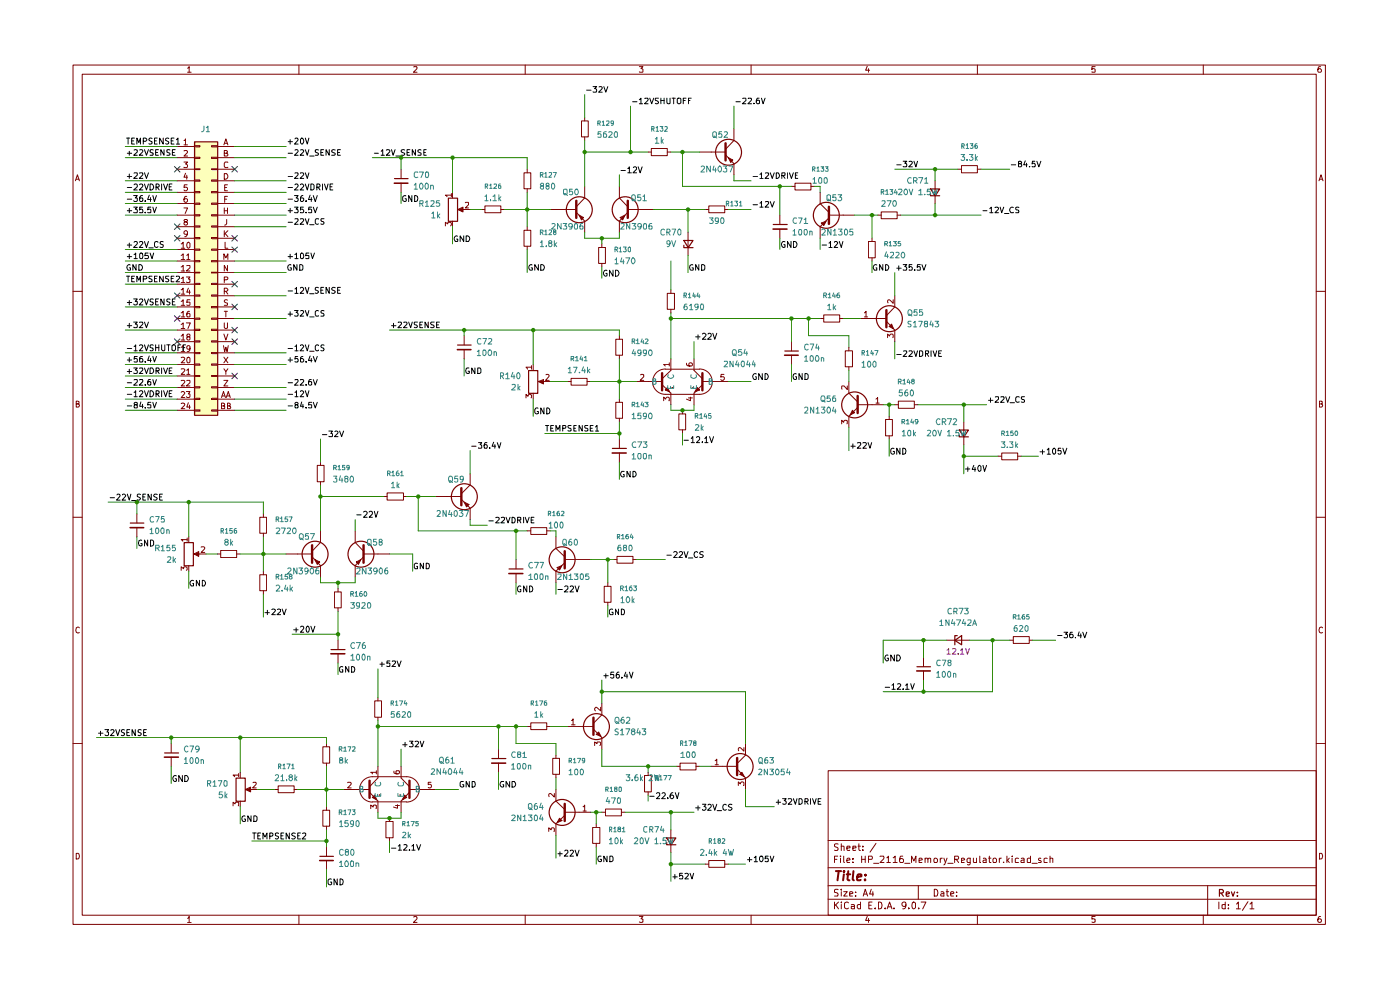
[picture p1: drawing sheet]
<svg xmlns="http://www.w3.org/2000/svg" width="297mm" height="210mm" viewBox="0 0 297 210" stroke-linecap="round" stroke-linejoin="round" font-family="sans-serif">
<g fill="none" stroke="#7b0100" stroke-width=".21">
<path d="M15.5 13.8h265.7v182.3h-265.7zM17.4 15.7h261.8v178.4h-261.8zM39.8 14.5l.3-.4v1.2M39.8 15.3h.8M63.4 13.8v1.9M87.8 14.2l.6-.1 .1 .4-.8 .8h.8M111.4 13.8v1.9M135.6 14.1h.8l-.4 .5 .4 .1v.5h-.8M159.3 13.8v1.9M184 14.1l-.4 .8h.9M184.2 14.6v.7M207.3 13.8v1.9"/>
<path d="M232.3 14.1h-.7v.6l.2-.1 .5 .1-.1 .6-.6-.1M255.3 13.8v1.9M280.2 14.1l-.5 .1a.94 .94 0 0 0 0 1.1h.5l.1-.1v-.4l-.2-.2h-.3l-.2 .2M16 38.4l.4-1.3 .4 1.3M16.2 38h.6M279.8 38.4l.4-1.3 .5 1.3M279.9 38h.6M15.5 61.8h1.9M279.2 61.8h2M16.2 85.7l.6-.1v-.4l-.6-.1v1.3h.4l.2-.5-.3-.2M279.9 85.7l.6-.1v-.4l-.6-.1v1.3l.6-.1 .1-.4-.3-.2M15.5 109.7h1.9"/>
<path d="M279.2 109.7h2M16.8 133.2l-.2-.2a.65 .65 0 0 0-.5 .6 .65 .65 0 0 0 .5 .7l.2-.1M280.6 133.2l-.3-.2a.65 .65 0 0 0-.5 .6 .65 .65 0 0 0 .5 .7l.3-.1M15.5 157.7h1.9M279.2 157.7h2M175.7 163.5h103.5v30.6h-103.5zM175.7 178.3h103.5M177.8 179.1l-.5-.1-.3 .2v.3l.8 .5-.3 .4-.5-.1M178.5 179.6l.5-.1 .1 .9M178.5 179v1.4M179.7 179.9l.6-.1v-.3h-.6v.2v.6h.6M180.9 179.9l.7-.1-.1-.3h-.6v.8h.6"/>
<path d="M182 179.5h.5M182.2 179v1.2l.3 .2M183 179.5v.2M185.8 178.9l-1.2 1.9M16.2 181a.66 .66 0 0 1 .6 .4 .66 .66 0 0 1-.2 .8h-.4zM39.8 194.8l.3-.4v1.3M39.8 195.7h.8M63.4 194.1v2M87.8 194.6l.4-.2 .3 .4-.8 .9h.8M111.4 194.1v2M135.6 194.4h.8l-.4 .5 .4 .1v.6h-.8M159.3 194.1v2"/>
<path d="M175.7 190.8h103.5M175.7 187.9h103.5M175.7 184.1h103.5M177 191.3v1.5M177 182.3h.5M177.3 191.9l.6 .9M177.7 181.6h-.7v1.4M177.8 188.7h-.7v.6a.53 .53 0 0 1 .6 .2 .53 .53 0 0 1 0 .6h-.7M177.9 191.3l-.9 .9M178.3 181.6v.1M178.3 182v1M178.5 191.3v.2"/>
<path d="M178.5 188.6v.2M178.5 189.1v1M178.5 191.9v.9M179 189.1h.7l-.7 1h.7M179 181.6v1.2l.2 .2M179.7 182.5l.6-.1-.1-.4-.5 .1v.7v.2h.6M180 191.5l-.4-.2-.4 .4v.9l.4 .2 .4-.2M180.3 189.7l.6-.2-.1-.3h-.5v.9h.5M180.6 191.9h.4l.3 .1v.8M180.9 182.9v.1M180.9 182.1v.2M181.3 192.2l-.7 .1v.4h.7"/>
<path d="M181.5 190v.1M181.5 189.2v.1M182.5 191.9h-.4l-.2 .2v.4l.2 .3 .4-.1M182.5 191.3v1.5M182.8 182.3h.8M182.8 181.6v1.4M183 180.3v.1M183.1 190.1l.5-1.5 .5 1.5M183.2 189.7h.7M183.6 181.6v1.4M184 194.4l-.4 .8h.9M184.2 182.3h.7l.2-.3-.1-.3-.8-.1v1.4"/>
<path d="M184.2 194.8v.9M184.3 192h.5M184.8 188.6l-.3 1.1h.8M185 191.3h-.7v1.5h.7M185.2 189.1v1M185.3 183.1h1.1M185.7 192.6v.2M186.3 191.3l.7 .2v1.1l-.3 .2h-.4zM186.7 181.7l.7-.1 .1 .3-.1 .3-.7 .8h.8M187.8 192.6v.2M188.1 181.9l.4-.3v1.4M188.1 183h.8"/>
<path d="M188.2 192.8l.5-1.5 .5 1.5M188.4 192.4h.7M189.5 181.9l.4-.3v1.4M189.5 183h.8M189.7 192.6v.2M191.5 181.6h-.4a1.16 1.16 0 0 0-.1 1.4h.5l.2-.6-.4-.3h-.2l-.3 .3M191.9 183.1h1.1M192.2 191.9l-.1 .3-.4 .1-.4-.4v-.3a.46 .46 0 0 1 .5-.3 .46 .46 0 0 1 .4 .3l-.2 1-.5 .2M192.8 192.6v.2M193.4 183v-1.4l.5 1 .4-1v1.4M193.5 191.5l.4-.2 .3 .3v.9l-.3 .3a.82 .82 0 0 1-.4-1.3zM194.8 187.9v2.9"/>
<path d="M194.9 192.6v.2M195 182.5l.7-.1-.1-.3h-.6v.9h.6M195.4 191.3h1l-.7 1.5M196.3 182.2l.1-.2 .4 .1v.9M196.3 182v1M196.8 182.3a.36 .36 0 0 1 .6-.2v.9M198.2 188.6a.8 .8 0 0 1 .8 .6 .8 .8 0 0 1-.3 .9h-.5zM198.2 182.1a.45 .45 0 0 1 .7 .2l-.2 .7h-.5zM199.5 182v1M199.6 189.2l.4-.1 .2 .2v.8h-.6v-.4l.6-.2M199.9 182l-.4 .3M200.2 182l.4 1"/>
<path d="M200.7 189.1h.5M200.9 188.6v1.3l.1 .2h.2M200.9 182l-.5 1.4-.2 .1M201.1 183.1h1.1M201.7 189.7l.7-.2-.2-.4h-.4l-.1 .2v.6l.1 .2h.5M202.5 182.3h.7l.2-.3-.1-.3-.8-.1v1.4M202.9 182.3l.5 .7M202.9 190v.1M202.9 189.2v.1M204 182.5l.6-.1v-.3h-.6v.9h.6M205.8 182v1.2a.36 .36 0 0 1-.6 .2M205.8 182.1l-.4-.1-.3 .3 .2 .7h.5"/>
<path d="M206.5 182l.1 1 .6-.1M207.2 182v1M207.3 194.1v2M207.9 181.6v1.4h.1M208.6 182.1l.4-.1 .2 .3v.7h-.6l-.1-.4 .7-.2M209.7 182h.5M209.9 181.6v1.2l.1 .2h.2M210.7 182.1l.5-.1 .2 .3-.2 .7h-.5zM212 182v1M212.4 182l-.4 .3M212.9 182.9v.1M213.6 181.6v1.4"/>
<path d="M213.7 182.5l.4 .5M214.1 182l-.5 .6M214.7 181.6v.1M214.7 182v1M216.1 182.1l-.5-.1-.2 .2v.7l.7 .1M216.7 182.1h.6v.9h-.6l-.1-.4 .7-.2M218.6 181.6v1.4h-.6l-.1-.8 .3-.2 .4 .1M218.9 183.1h1.1M220.8 182.1l-.3-.1-.2 .3 .2 .2 .4 .2-.1 .3h-.5M222.2 182.1l-.5-.1-.2 .2v.7l.7 .1M222.8 182.2l.1-.2 .4 .1v.9M222.8 181.6v1.4"/>
<path d="M232.3 194.4h-.7v.6h.7v.6h-.7M255.3 194.1v2M256.2 187.9v6.2M258.6 191.3v1.5M259.9 191.9h-.7v.7l.3 .2 .4-.1M259.9 191.3v1.5M260.6 192.6v.2M260.6 191.9v.1M262.3 191.8l.4-.5v1.5M262.3 192.8h.8M264.7 191.3l-1.1 1.8M265.2 191.8l.4-.5v1.5"/>
<path d="M265.2 192.8h.8M279.9 181a.66 .66 0 0 1 .7 .4 .66 .66 0 0 1-.3 .8h-.4zM280.2 194.4a.72 .72 0 0 0-.6 .5 .72 .72 0 0 0 .2 .8l.4-.1a.42 .42 0 0 0 0-.6 .42 .42 0 0 0-.5 0l-.1 .2"/>
</g>
<path d="M258.7 189.4h.8v-.5l-.2-.2h-.6v1.4M259 189.4l.5 .7M260.1 189.7l.7-.2-.1-.2h-.6v.7h.6M261.2 189.2l.4 .9 .3-.9M262.5 190v.1M262.5 189.3v.1" fill="none" stroke="#7b0100" stroke-width=".25"/>
<path d="M177.3 184.8h1.1M177.9 184.8l-.2 1.9M179 185.5l-.1 1.2M179.1 184.8l-.2 .1 .1 .1 .1-.2-.1 .2M179.6 185.5h.8M180 184.8l-.2 1.7 .4 .2M181.1 184.8l-.2 1.7 .2 .2M181.8 186.1l.9-.2v-.4h-.5l-.3 .2-.1 .9h.8M183.5 186.6v.1M183.6 185.5v.2" fill="none" stroke="#7b0100" stroke-width=".42"/>
<path d="M41.2 30.1h4.9v58h-4.9z" fill="#fdffbb"/>
<g fill="none" stroke="#000" stroke-width=".21">
<path d="M99.5 78.1h-.4a.61 .61 0 0 0-.3 .7 .61 .61 0 0 0 .8 .4v-.5h-.3M100.8 78.1v1.1l-.7-1.1v1.1M101.3 78.1h.6l.1 .2v.7l-.3 .2h-.4zM147.6 71.5h.9M148.1 71v1M149 70.9l.2-.2h.3l.3 .2-.1 .4-.7 .7h.8M150.2 70.9l.2-.2 .4 .1 .1 .5-.8 .7h.8M151.2 70.7l.4 1.3 .5-1.3M115.7 90.3h.7M116.1 90.3v1.1M116.8 90.8h.5M117.4 90.3h-.6v1.1h.6"/>
<path d="M117.9 91.4v-1.1l.5 .8 .4-.8v1.1M119.4 90.8h.5l.2-.4-.2-.1h-.5v1.1M121.2 90.3h-.6l-.1 .1 .2 .4 .5 .2v.4h-.7M121.7 90.8h.4M122.3 90.3h-.6v1.1h.6M123.5 90.3v1.1l-.7-1.1v1.1M124.7 90.3h-.6l-.1 .1 .1 .4 .6 .2v.4h-.7M125.2 90.8h.4M125.8 90.3h-.6v1.1h.6M126.3 90.6l.4-.3v1.1M126.3 91.4h.7M145.1 93.4h.9"/>
<path d="M146.6 93l.4-.4v1.3M146.6 93.9h.7M147.7 92.8l.2-.2h.3l.2 .2v.4l-.7 .7h.7M149 93.7v.2M149.5 93l.4-.4v1.3M149.5 93.9h.7M150.5 92.6l.5 1.3 .4-1.3"/>
</g>
<path d="M167.9 39.5h.8M168.7 38.9h3.3v1.4h-3.3zM172 39.5h.8M174 43.2l1.8 1.8M175.8 45.6h3.1M175.8 46.2l-1.8 1.9" fill="none" stroke="#7b0100" stroke-width=".21"/>
<path d="M175.8 43.9v3.6" fill="none" stroke="#7b0100" stroke-width=".51"/>
<circle cx="175.3" cy="45.7" r="2.75" fill="none" stroke="#7b0100" stroke-width=".25"/>
<path d="M174.3 47.4l1-.5-.5 1z" fill="#7b0100"/>
<path d="M174 40.8v2.4M174 48.1v2.4M174.2 47.3l1.1-.4-.6 .9zM178.9 45.6h2.4M180.1 83.4l1.8 1.9M181.9 85.8h3.1M181.9 86.4l-1.8 1.9" fill="none" stroke="#7b0100" stroke-width=".21"/>
<path d="M174.4 52h.9M175.8 51.6l.4-.4v1.3M175.8 52.5h.7M177 51.4l.5-.2 .2 .4-.7 .9h.7M178.1 51.2l.4 1.3 .3-1.3M186 56.2a.61 .61 0 0 0-.8 .3 .61 .61 0 0 0 .3 .8h.5v-.5h-.2M187.3 56.1v1.2l-.7-1.2v1.2M187.9 56.1a.66 .66 0 0 1 .6 .5 .66 .66 0 0 1-.2 .7h-.4z" fill="none" stroke="#000" stroke-width=".21"/>
<path d="M181.9 84v3.6" fill="none" stroke="#7b0100" stroke-width=".51"/>
<circle cx="181.3" cy="85.9" r="2.75" fill="none" stroke="#7b0100" stroke-width=".25"/>
<path d="M180.8 87l.5 .5-1 .6z" fill="#7b0100"/>
<g fill="none" stroke="#7b0100" stroke-width=".21">
<path d="M167.9 72.5v1.9M167.9 75.4v1.9M179.3 74.4h1.5v3.4h-1.5zM180.1 73.7v.7M180.1 77.8v.8M185 67.6h3M188 68.2l1.8 1.8M189.8 65.1l-1.8 1.9M178.6 89.9v-.7l.4 .4 .2-.4h.5v.7M179.7 81.9v.7l-.6-.7-.5 .1v.5M180.1 80.9v2.5M180.1 88.3v2.4"/>
<path d="M180.8 87l.5 .5-1 .6zM185 85.8h2.4M185.8 84.7l.4-.4v1.2M185.8 85.5h.7"/>
</g>
<g fill="none" stroke="#7b0100" stroke-width=".25">
<path d="M166.5 74.5h2.9"/>
<circle cx="188.7" cy="67.6" r="2.75"/>
</g>
<path d="M166.5 75.4h2.8" fill="none" stroke="#7b0100" stroke-width=".34"/>
<path d="M190.2 75.2h1M191.7 74.5l.6-.1 .1 .4-.8 .8h.8M192.9 74.5l.5-.1 .1 .4-.7 .8h.7M193.9 74.4l.4 1.2 .3-1.2M195.1 74.4h.5l.1 .3v.7l-.3 .2h-.3zM196.3 75l.6-.1v-.5h-.6v1.2M196.6 75l.4 .6M197.5 74.4v1.2M197.9 74.4l.5 1.2 .3-1.2M199.1 74.9h.5M199.7 74.4h-.6v1.2h.6" fill="none" stroke="#000" stroke-width=".21"/>
<path d="M188 65.8v3.6" fill="none" stroke="#7b0100" stroke-width=".51"/>
<path d="M188.6 69.3l.5-.6 .5 1.1z" fill="#7b0100"/>
<g fill="none" stroke="#7b0100" stroke-width=".21">
<path d="M123.4 25.7h1.4v3.3h-1.4zM124 25v.7M124 29v.8M137.5 32.3h.7M138.2 31.5h3.4v1.5h-3.4zM141.6 32.3h.7M150.9 32.3h3M153.9 32.8l1.8 1.9M155.7 29.8l-1.8 1.9M198.4 38.4v4.8M184.2 51.2h1.5v3.5h-1.5zM185 50.5v.7"/>
<path d="M185 54.7v.7M186.2 45.6h.7M186.9 45h3.4v1.4h-3.4zM190.3 45.6h.8M174 67.6h.7M174.7 66.8h3.4v1.5h-3.4zM178.1 67.6h.8M182.5 67.6h2.5M183.4 66.4l.3-.4v1.2M183.4 67.2h.7M188.3 71.6v-.7l.4 .4 .3-.4h.3l.2 .1-.1 .6M188.6 69.3l.5-.6 .5 1.1z"/>
<path d="M189.5 63.6v.7l-.9-.7-.3 .2 .1 .5M189.8 62.7v2.4M189.8 70v2.5M189.8 85.8h.8M190.6 85.1h3.4v1.5h-3.4zM194 85.8h.7"/>
</g>
<g fill="none" stroke="#000" stroke-width=".21">
<path d="M124.5 19.1h.9M125.8 18.4h.8l-.4 .4 .4 .2-.1 .6-.7-.1M127.1 18.5l.4-.1 .3 .3-.8 .9h.8M128.1 18.4l.4 1.2 .4-1.2M134.2 21.6h.9M135.6 21.2l.4-.4v1.2M135.6 22h.7M136.8 20.9l.6-.1 .1 .4-.8 .8h.8M137.8 20.8l.5 1.2 .4-1.2M139.7 20.8l-.7 .1v.3l.7 .5-.3 .3-.4-.1M140.2 20.8v1.2M140.2 21.3h.7"/>
<path d="M140.9 20.8v1.2M141.5 20.8v1l.2 .2 .5-.1v-1.1M142.6 20.8h.7M142.9 20.8v1.2M143.7 21l.1-.2h.5l.1 .2v.8l-.2 .2-.5-.2zM144.9 21.3h.5M145.5 20.8h-.6v1.2M146 21.3h.4M146.6 20.8h-.6v1.2M156.1 21.6h1M157.6 20.9l.6-.1v.5l-.7 .7h.7M158.7 20.9l.6-.1 .1 .4-.7 .8h.7"/>
<path d="M159.8 37.4h.9M159.9 21.9v.1M161 20.8l-.4 .1-.2 .9 .3 .2 .4-.1v-.6l-.4-.1-.3 .3M161.2 37l.3-.3v1.1M161.2 37.8h.7M161.5 20.8l.4 1.2 .4-1.2M162.4 36.7h.6l.1 .3-.8 .8h.8M163.4 36.7l.4 1.1 .5-1.1M164.7 36.7h.4a.66 .66 0 0 1 .2 .7 .66 .66 0 0 1-.6 .4zM165.9 37.3l.6-.1v-.5h-.6v1.1M166.1 37.3l.4 .5M167 36.7v1.1"/>
<path d="M167.5 36.7l.4 1.1 .4-1.1M168.7 37.2h.4M169.2 36.7h-.5v1.1h.5M97 50.1a.59 .59 0 0 0-.7 .4 .59 .59 0 0 0 .3 .7l.5-.1v-.4h-.2M98.4 50v1.2l-.8-1.2v1.2M98.9 50a.66 .66 0 0 1 .7 .4 .66 .66 0 0 1-.2 .8h-.5zM128.8 57.4l-.2-.1a.64 .64 0 0 0-.6 .6 .64 .64 0 0 0 .5 .7l.3-.1v-.5h-.3M130 57.3v1.3l-.7-1.3v1.3M130.6 57.3a.65 .65 0 0 1 .7 .7 .65 .65 0 0 1-.7 .6zM159.8 43.4h.9M161.2 43.1l.3-.3v1.1M161.2 43.9h.7"/>
<path d="M162.4 42.8h.6l.1 .3-.8 .8h.8M163.4 42.8l.4 1.1 .5-1.1M190.2 56.9h1M190.7 56.4v.9M191.6 56.1h.8l-.5 .5 .5 .2-.1 .5-.7-.1M193.5 56.1h-.6v.6l.4-.1 .2 .2-.1 .5-.5-.1M194.1 57.2v.1M195.2 56.1h-.6v.6l.1-.1h.4l.1 .1v.5h-.6M195.6 56.1l.4 1.2 .4-1.2"/>
</g>
<g fill="none" stroke="#7b0100" stroke-width=".25">
<path d="M197.4 41v.5h1.9M197.4 40.1h1.9l-.9 1.4z"/>
<circle cx="154.6" cy="32.3" r="2.75"/>
</g>
<path d="M153.9 30.4v3.6" fill="none" stroke="#7b0100" stroke-width=".51"/>
<path d="M154.6 33.5l.9 .5-.4 .5z" fill="#7b0100"/>
<g fill="none" stroke="#7b0100" stroke-width=".21">
<path d="M37.6 35.9h3.6M37.6 31.1h3.6M37.6 33.4h3.6M37.6 38.4h3.6M39 29.8h.2l.2-.3v1.2M39 32l.5-.1 .3 .3-.8 .9h.8M39 34.4h.8l-.4 .4 .4 .2-.1 .5h-.7M39 30.7h.8M39.4 36.7l-.4 .9h.8M39.6 37.2v.8M39.7 39.2h-.6l-.1 .6h.7l.1 .4-.3 .3h-.3l-.2-.2M41.2 30.9h1.2v.3h-1.2z"/>
<path d="M41.2 33.4h1.2v.2h-1.2zM41.2 35.8h1.2v.2h-1.2zM41.2 38.2h1.2v.2h-1.2zM44.9 30.9h1.2v.3h-1.2zM44.9 33.4h1.2v.2h-1.2zM44.9 35.8h1.2v.2h-1.2zM44.9 38.2h1.2v.2h-1.2zM46.1 35.9h3.7M46.1 31.1h3.7M46.1 33.4h3.7M46.1 38.4h3.7M47.5 30.7l.4-1.2 .4 1.2"/>
<path d="M47.6 32.5l.6-.1v-.4l-.6-.1v1.2h.6l.1-.3-.3-.3M47.6 36.8h.5a.66 .66 0 0 1 .2 .8 .66 .66 0 0 1-.7 .4zM47.7 30.4h.6M47.7 39.8h.4M48.3 39.2h-.6v1.3h.6M48.3 34.5l-.6-.1-.1 .2v.7l.1 .3 .6-.1M148.4 32.3h2.5M154.5 33.4l.9 .5-.4 .6zM155.7 27.3v2.5M155.7 34.7v2.4M203.2 35.9h.8M204 35.1h3.3v1.6h-3.3z"/>
<path d="M207.3 35.9h.8M37.6 40.8h3.6M37.6 43.2h3.6M37.6 45.6h3.6M37.6 48.1h3.6M37.6 50.5h3.6M37.6 52.9h3.6M37.6 55.4h3.6M37.6 57.8h3.6M38.4 51.7l.5-.3v1.3M38.4 54.2l.5-.4v1.2M38.4 56.6l.5-.3v1.2"/>
<path d="M38.4 59.1l.5-.3v1.1M38.4 52.7h.8M38.4 55h.8M38.4 57.5h.8M38.4 59.9h.8M39 44.1h.8l-.5 1.2M39.3 47.1l-.3-.4 .2-.1h.4l.2 .2-.8 .5 .3 .4h.4l.1-.2-.3-.4M39.5 58.8h.8l-.3 .4 .3 .1v.6h-.8M39.6 41.7h-.4a.92 .92 0 0 0 .1 1.2h.2l.3-.2v-.4l-.2-.1h-.4l-.2 .1M39.6 54.2l.4-.4v1.2M39.6 56.4l.6-.1 .1 .5-.8 .7h.8M39.6 55h.7"/>
<path d="M39.7 51.6l.3-.2 .3 .2v.8l-.3 .3a.72 .72 0 0 1-.3-1.1zM39.8 49.5l-.2 .2h-.4l-.2-.2v-.3l.3-.3h.2l.3 .3-.1 .7-.2 .2-.3 .1M41.2 40.6h1.2v.3h-1.2zM41.2 43.1h1.2v.2h-1.2zM41.2 45.5h1.2v.3h-1.2zM41.2 47.9h1.2v.3h-1.2zM41.2 50.4h1.2v.2h-1.2zM41.2 52.8h1.2v.3h-1.2zM41.2 55.3h1.2v.2h-1.2zM41.2 57.7h1.2v.2h-1.2zM44.9 40.6h1.2v.3h-1.2zM44.9 43.1h1.2v.2h-1.2z"/>
<path d="M44.9 45.5h1.2v.3h-1.2zM44.9 47.9h1.2v.3h-1.2zM44.9 50.4h1.2v.2h-1.2zM44.9 52.8h1.2v.3h-1.2zM44.9 55.3h1.2v.2h-1.2zM44.9 57.7h1.2v.2h-1.2zM46.1 40.8h3.7M46.1 43.2h3.7M46.1 45.6h3.7M46.1 48.1h3.7M46.1 50.5h3.7M46.1 52.9h3.7"/>
<path d="M46.1 55.4h3.7M46.1 57.8h3.7M47.5 55v-1.2l.4 .9 .4-.9v1.2M47.6 59.3h.7v-.4l-.1-.1h-.6v1.1M47.6 44.1v1.2M47.6 48.9v1.3M47.6 44.7h.7M47.7 42.2h.4M47.7 51.4v1.3h.6M47.7 49.5l.6 .7M48.1 46.6v.8l-.4 .3M48.3 41.7h-.6v1.2"/>
<path d="M48.3 56.3v1.2l-.7-1.2v1.2M48.3 44.1v1.2M48.3 48.9l-.7 .8M37.6 60.3h3.6M37.6 62.7h3.6M37.6 65.1h3.6M37.6 67.6h3.6M37.6 70h3.6M37.6 72.5h3.6M37.6 74.8h3.6M37.6 77.3h3.6M37.6 79.8h3.6"/>
<path d="M38.4 61.5l.5-.4v1.3M38.4 63.9l.5-.3v1.2M38.4 66.4l.5-.4v1.2M38.4 68.8l.5-.3v1.2M38.4 71.3l.5-.4v1.2M38.4 73.7l.5-.4v1.3M38.4 75.9l.5-.1 .3 .2-.8 1h.8M38.4 78.3l.6-.1 .2 .2-.1 .3-.7 .7h.8M38.4 62.4h.8M38.4 64.8h.8M38.4 67.2h.8M38.4 69.7h.8"/>
<path d="M38.4 72.1h.8M38.4 74.6h.8M39.5 68.5h.9l-.5 1.2M39.6 78.6l.4-.4v1.2M39.6 79.4h.7M39.7 75.9l.3-.1 .3 .2v.8l-.2 .2-.4-.1zM39.9 71.5l-.3-.4 .3-.2h.2l.2 .4-.2 .2h-.4l-.1 .1v.3l.3 .2 .4-.1v-.5h-.2M40 61.1l-.4 .9h.8M40.2 66l-.4 .1-.2 1 .1 .1 .6-.1v-.5l-.2-.1h-.2l-.3 .2M40.2 61.5v.9M40.3 63.6h-.6l-.1 .6 .6-.1 .1 .6h-.7M40.3 73.8l-.2 .3-.4-.1v-.6l.4-.1 .2 .2v.7l-.2 .3-.4 .1"/>
<path d="M41.2 60.1h1.2v.3h-1.2zM41.2 62.6h1.2v.2h-1.2zM41.2 65h1.2v.3h-1.2zM41.2 67.5h1.2v.2h-1.2zM41.2 69.8h1.2v.3h-1.2zM41.2 72.3h1.2v.3h-1.2zM41.2 74.8h1.2v.2h-1.2zM41.2 77.2h1.2v.3h-1.2zM41.2 79.7h1.2v.1h-1.2zM44.9 79.7h1.2v.1h-1.2zM44.9 60.1h1.2v.3h-1.2zM44.9 62.6h1.2v.2h-1.2z"/>
<path d="M44.9 65h1.2v.3h-1.2zM44.9 67.5h1.2v.2h-1.2zM44.9 69.8h1.2v.3h-1.2zM44.9 72.3h1.2v.3h-1.2zM44.9 74.8h1.2v.2h-1.2zM44.9 77.2h1.2v.3h-1.2zM46.1 60.3h3.7M46.1 62.7h3.7M46.1 65.1h3.7M46.1 67.6h3.7M46.1 70h3.7M46.1 72.5h3.7"/>
<path d="M46.1 74.8h3.7M46.1 77.3h3.7M46.1 79.8h3.7M47.4 73.3l.3 1.3 .2-.9 .3 .9 .2-1.3M47.5 70.9l.4 1.2 .4-1.2M47.5 78.2l.4 .6 .4-.6M47.5 75.8l.8 1.2M47.6 61.8h.5l.2-.4-.2-.3h-.5v1.3M47.6 68.5v.9a.42 .42 0 0 0 .7 .2v-1.1M47.6 66h.7M47.9 61.8l.4 .6M47.9 66v1.2"/>
<path d="M47.9 78.8v.6M48.3 63.7l-.5-.1-.2 .2 .1 .3 .6 .2v.4l-.7 .1M48.3 75.8l-.8 1.2M37.6 82.2h3.6M37.6 84.7h3.6M37.6 87h3.6M38.4 80.8l.6-.1 .2 .2-.1 .3-.7 .7h.8M38.4 83.2l.2-.1h.3l.3 .2-.8 1h.8M38.4 85.6l.5-.1 .3 .3-.8 .9h.8M39.5 83.1h.8l-.3 .5h.3v.6l-.2 .1h-.4l-.2-.1M39.6 80.8l.6-.1 .1 .5-.8 .7h.8M40 85.4l-.4 1h.8"/>
<path d="M40.2 85.9v.8M41.2 82h1.2v.3h-1.2zM41.2 84.5h1.2v.2h-1.2zM41.2 86.9h1.2v.3h-1.2zM44.9 82h1.2v.3h-1.2zM44.9 84.5h1.2v.2h-1.2zM44.9 86.9h1.2v.3h-1.2zM46.1 82.2h3.7M46.1 84.7h3.7M46.1 87h3.7M47 84.3l.4-1.2 .4 1.2M47 86.1l.6-.1v-.4l-.6-.1v1.2h.6l.1-.5-.3-.1"/>
<path d="M47.2 84h.5M47.5 80.7h.8l-.8 1.2h.8M48 84.3l.4-1.2 .4 1.2M48.2 84h.6M48.3 86.1l.5-.1v-.4l-.5-.1v1.2h.5l.1-.3-.3-.3M187.9 89h1.4v3.5h-1.4zM188.6 88.3v.7M188.6 92.5v.6M204.5 89.5v4.9M211.7 96.8h.8M212.5 96.1h3.4v1.4h-3.4zM215.9 96.8h.8"/>
<path d="M29 109v1.9M29 111.9v2M46.1 117.5h.7M46.8 116.8h3.4v1.5h-3.4zM50.2 117.5h.8M195.9 139.4v2M200.8 135.8h4.9M214.2 135.8h.8M215 135h3.4v1.5h-3.4zM218.4 135.8h.6M195.9 142.3v2"/>
</g>
<g fill="none" stroke="#000" stroke-width=".21">
<path d="M26.8 29.3h.7M27 39.8h.9M27 32.5h.9M27 37.4h.9M27.2 29.3v1.3M27.4 32.1v.8M27.4 36.9v.9M27.9 29.9h.5M28.4 39.2l.2-.2 .4 .1 .1 .5-.7 .7h.7M28.4 31.8h.7v.5l-.7 .6h.7M28.4 36.7h.6l.1 .5-.7 .6h.7M28.5 29.3h-.6v1.3h.6"/>
<path d="M29 30.6v-1.3l.5 .9 .3-.9v1.3M29.6 39.2l.5-.2 .2 .5-.8 .8h.8M29.6 31.8l.5-.1 .2 .4-.8 .8h.8M29.6 36.7h.6l.1 .3-.8 .8h.8M30.4 30h.5l.3-.5-.3-.2h-.5v1.3M30.6 39l.5 1.3 .4-1.3M30.6 31.7l.5 1.2 .4-1.2M30.6 36.7l.5 1.1 .4-1.1M31.8 39a.65 .65 0 0 1 .8 .7 .65 .65 0 0 1-.8 .6zM32.3 29.4l-.5-.1-.2 .2 .1 .3 .6 .3v.3l-.3 .2-.4-.1M32.5 31.8h-.7v.5l.6 .1 .1 .2-.1 .3h-.6M32.8 29.9h.4"/>
<path d="M33 32.3h.4M33.1 39.7l.6-.1v-.5l-.6-.1v1.3M33.4 29.3h-.6v1.3h.6M33.4 39.7l.4 .6M33.6 31.7h-.6v1.2h.6M34.3 39v1.3M34.6 29.3v1.3l-.7-1.3v1.3M34.7 39l.4 1.3 .5-1.3M34.8 31.7v1.2l-.7-1.2v1.2M35.8 29.4l-.4-.1-.3 .2v.3l.7 .4-.2 .4-.5-.1M35.9 39.6h.4M36.1 31.8h-.7v.5l.7 .3-.2 .3h-.5"/>
<path d="M36.3 29.9h.4M36.5 39h-.6v1.3h.6M36.6 32.3h.4M36.9 29.3h-.6v1.3h.6M37.2 31.7h-.6v1.2h.6M37.4 29.6l.4-.3v1.3M37.4 30.6h.7M190.2 35h1M191.6 34.2h.8l-.5 .4 .5 .3-.1 .5-.7-.1M192.9 34.3l.4-.1 .2 .3-.7 .9h.7M193.9 34.2l.4 1.2 .3-1.2M214.5 35h1"/>
<path d="M216.2 34.7l-.1-.1v-.3h.6v.3l-.6 .2 .1 .6h.4l.1-.2v-.4l-.2-.1M217.5 34.1l-.3 .9h.7M217.8 34.6v.8M218.4 35.3v.1M219.5 34.2h-.5l-.1 .6 .2-.2 .4 .1v.7l-.6-.1M220 34.2l.4 1.2 .4-1.2M26.8 58.6h.7M27 44.7h.9M27 52h.9M27 54.4h.9M27 42.2h.9M27.2 58.6v1.2"/>
<path d="M27.4 44.2v.9M27.4 51.6v.9M27.4 53.9v1M27.6 56.2a.59 .59 0 0 0-.7 .4 .59 .59 0 0 0 .3 .7l.5-.1v-.4h-.3M27.9 59.1h.5M28.4 43.9h.7l-.4 .5 .4 .1v.5h-.7M28.4 41.5h.7l-.4 .5 .4 .1v.5l-.2 .2h-.4l-.1-.2M28.4 51.4l.2-.2 .4 .1 .1 .4-.7 .8h.7M28.4 54l.4-.3v1.2M28.4 54.9h.7M28.5 58.6h-.6v1.2h.6M28.9 56.1v1.2l-.7-1.2v1.2"/>
<path d="M29 59.8v-1.2l.5 .8 .3-.8v1.2M29.5 56.1a.66 .66 0 0 1 .7 .4 .66 .66 0 0 1-.2 .8h-.5zM29.6 51.4l.5-.2 .2 .4-.8 .9h.8M29.7 53.8l.4-.1a.91 .91 0 0 1 0 1.2h-.3l-.2-.2zM30.2 43.9h-.6v.6l.2-.1h.4v.7l-.6-.1M30.2 41.5l-.4 .1-.2 .2v.8l.2 .2 .4-.1v-.7h-.5l-.1 .2M30.4 59.2l.7-.1 .1-.3-.2-.2h-.6v1.2M30.6 51.2l.5 1.3 .4-1.3M30.8 45v.1M30.8 42.6v.2M31.4 53.7h-.6l-.1 .6 .6-.1 .2 .2v.3l-.2 .2-.6-.1M31.6 52.6h.9"/>
<path d="M31.7 41.4l-.4 .9h.8M31.8 53.7l.5 1.2 .3-1.2M31.9 41.9v.9M32 43.9h-.6l-.1 .6 .2-.1h.3l.2 .1v.5h-.7M32.3 58.6h-.6l-.1 .2 .1 .3 .6 .2v.4h-.7M32.4 43.9l.4 1.2 .4-1.2M32.4 41.5l.4 1.3 .4-1.3M32.8 59.1h.4M33.4 58.6h-.6v1.2h.6M33.5 51.4l-.3-.2-.4 .4v.6l.1 .2 .4 .1 .2-.2M34.6 51.3l-.4-.1-.3 .3 .1 .2 .6 .3v.3l-.1 .2-.6-.1M34.6 58.6v1.2l-.7-1.2v1.2"/>
<path d="M35.8 58.6l-.7 .1v.3l.7 .4-.2 .4-.5-.1M36.3 59.1h.4M36.9 58.6h-.6v1.2h.6M37.4 58.7l.5-.1 .2 .3-.8 .9h.8M208.5 44.7h.9M210 44.3l.3-.4v1.2M210 45.1h.6M211.1 44l.5-.1 .2 .3-.7 .9h.7M212.2 43.9l.3 1.2 .4-1.2M213.1 45.3h.9M215 44a.61 .61 0 0 0-.8 .3 .61 .61 0 0 0 .3 .8l.5-.1M216.2 44h-.7v.4l.7 .4-.1 .3h-.6"/>
<path d="M27 64.2h.9M27 69.1h.9M27 78.8h.9M27 73.9h.9M27 76.4h.9M27.4 63.8v.9M27.4 68.6v.9M27.4 75.9v.9M27.4 78.3v.9M28.4 63.4h.7l-.4 .5 .4 .1v.5l-.2 .2h-.4l-.1-.2M28.4 68.3h.7l-.4 .4 .4 .2v.5h-.7M28.4 78.1h.7l-.4 .4 .4 .2v.5h-.7"/>
<path d="M28.4 73.5l.4-.4v1.3M28.4 74.4h.7M29.1 75.6h-.6l-.1 .6 .2-.2 .4 .1 .1 .6h-.7M29.6 63.6l.5-.2 .2 .4-.8 .9h.8M29.6 68.4l.6-.1 .1 .4-.8 .8h.8M29.6 78.1h.6l.1 .3-.8 .8h.8M29.6 73.3l.5-.2 .2 .4-.8 .9h.8M30.2 75.6l-.6 .3v.8l.6 .1v-.7l-.4-.1-.2 .3M30.6 63.4l.5 1.3 .4-1.3M30.6 68.3l.5 1.2 .4-1.2M30.6 78.1l.5 1.1 .4-1.1M30.6 73.1l.5 1.3 .4-1.3"/>
<path d="M30.8 76.7v.1M31.7 75.5l-.4 1h.8M31.8 78.1h.5a.66 .66 0 0 1 .3 .8 .66 .66 0 0 1-.8 .3zM31.9 76v.8M32.4 75.6l.4 1.2 .4-1.2M32.5 63.5l-.5-.1-.2 .2v.3l.6 .2 .1 .2-.2 .4-.5-.1M32.5 73.2l-.5-.1-.2 .2v.4l.6 .1 .1 .3-.2 .3-.5-.1M33 64h.4M33 73.1v1.3M33 73.7h.7M33.1 78.7h.6v-.6h-.6v1.1M33.4 78.7l.4 .5"/>
<path d="M33.6 63.4h-.6v1.3h.6M33.7 73.1v1.3M34.3 73.1v1.1l.2 .2 .5-.2v-1.1M34.3 78.1v1.1M34.7 78.1l.4 1.1 .5-1.1M34.8 63.4v1.3l-.7-1.3v1.3M35.4 73.1h.7M35.7 73.1v1.3M35.9 78.7h.4M36.1 63.5l-.5-.1-.2 .2v.3l.7 .4-.3 .4-.4-.1M36.5 78.1h-.6v1.1h.6M36.5 73.3l.5-.2a.86 .86 0 0 1 0 1.3l-.5-.2z"/>
<path d="M36.6 64h.4M37.2 63.4h-.6v1.3h.6M37.8 73.7h.4M38.4 73.1h-.6v1.3M38.9 73.7h.3M39.4 73.1h-.5v1.3M61.1 76.4h1M61.5 75.9v.9M63.2 75.6h-.5l-.1 .6 .1-.2 .5 .1v.7l-.6-.1M64.3 75.6l-.5 .3v.8l.5 .1 .1-.2v-.3l-.2-.3h-.3l-.1 .3M64.9 76.7v.1M65.8 75.5l-.4 1h.8"/>
<path d="M66 76v.8M66.5 75.6l.4 1.2 .4-1.2M27 83.6h.9M27 86.1h.9M27 81.2h.9M28.4 83.2l.4-.3v1.3M28.4 80.6l.6-.1 .1 .5-.7 .7h.7M28.4 84.2h.7M28.7 85.8h-.2l-.1-.2a.42 .42 0 0 1 .7-.2l-.1 .4-.5 .1v.6l.6-.1v-.4l-.2-.2M29.6 83.1l.5-.2 .2 .3-.8 1h.8M29.6 80.6l.6-.1 .1 .4-.8 .8h.8M29.9 85.3l-.3 .9h.8"/>
<path d="M30.2 85.8v.7M30.6 82.9l.5 1.3 .4-1.3M30.8 86.4v.1M30.8 81.6v.1M31.8 82.9a.65 .65 0 0 1 .8 .6 .65 .65 0 0 1-.8 .7zM31.9 80.5l-.4 .1-.2 .8 .3 .3 .4-.1v-.6l-.4-.1-.3 .3M32 85.3h-.6l-.1 .6 .6-.1 .1 .6h-.7M32.4 85.3l.4 1.2 .4-1.2M32.4 80.5l.4 1.2 .4-1.2M33.1 83.6l.6-.1v-.5l-.6-.1v1.3M33.4 83.6l.4 .6M34.3 82.9v1.3"/>
<path d="M34.7 82.9l.4 1.3 .5-1.3M35.9 83.5h.4M36.5 82.9h-.6v1.3h.6M61.1 83.6h1M61.1 86.1h1M61.1 81.2h1M62.6 83.2l.3-.3v1.3M62.6 80.6l.6-.1v.4l-.7 .8h.7M62.6 84.2h.6M62.8 85.8h-.1l-.1-.2a.34 .34 0 0 1 .3-.3 .34 .34 0 0 1 .3 .4v.1l-.5 .1v.6h.5v-.1v-.3l-.2-.3M63.8 83.1l.4-.2 .2 .3-.7 1h.7M63.8 80.6l.5-.1 .1 .4-.7 .8h.7"/>
<path d="M64 85.3l-.2 .9h.6M64.3 85.8v.7M64.8 82.9l.4 1.3 .3-1.3M64.9 81.6v.1M64.9 86.4v.1M66 80.5l-.4 .1-.2 .8 .3 .3 .4-.1v-.6l-.4-.1-.3 .3M66.1 85.3h-.6l-.1 .6 .6-.1 .1 .6h-.7M66.5 80.5l.4 1.2 .4-1.2M66.5 85.3l.4 1.2 .4-1.2M100.1 94.7h.9M101.5 93.9h.7l-.3 .4 .3 .2v.5h-.7M103.3 93.9h-.3l-.3 .5 .1 .7h.5a.43 .43 0 0 0 0-.6 .43 .43 0 0 0-.5-.1l-.1 .2"/>
<path d="M103.9 95v.1M104.7 93.8l-.3 .9h.8M105 94.3v.8M105.5 93.9l.4 1.2 .4-1.2M132.4 100h-.5a.61 .61 0 0 0-.2 .8 .61 .61 0 0 0 .7 .3v-.4h-.2M133.7 100v1.2l-.7-1.2v1.2M134.3 100h.4a.66 .66 0 0 1 .2 .7 .66 .66 0 0 1-.6 .5zM180.5 94.7h.9M180.9 94.1v1M181.9 94l.6-.1 .1 .3-.7 .9h.7M183 94l.6-.1 .2 .2-.8 1h.8M184.1 93.9l.5 1.2 .3-1.2"/>
<path d="M189.7 95.2l-.4-.1-.3 .3v.6l.3 .3 .4-.1v-.4h-.2M190.9 95.1v1.2l-.7-1.2v1.2M191.5 95.1a.64 .64 0 0 1 .7 .6 .64 .64 0 0 1-.7 .6zM204.8 99.5h.9M205.3 99.1v.9M206.6 98.7l-.4 .9h.8M206.8 99.1v.9M207.6 98.8l.3-.1 .2 .3v.7l-.2 .3a.71 .71 0 0 1-.3-1.2zM208.5 98.7l.4 1.3 .4-1.3M209.7 84.9h.9M210.1 84.4v.9M211.2 84.2h.5l.1 .5-.7 .6h.7"/>
<path d="M212.3 84.2h.6l.1 .3-.7 .8h.7M213.4 84.2l.4 1.1 .4-1.1M214.3 85.4h.9M216.2 84.2h-.6l-.1 .2v.7a.55 .55 0 0 0 .7 .2M217.3 84.2h-.6v.1v.4l.6 .2v.4h-.6M220.6 95.8h1M221.1 95.4v.9M222.2 95.4l.3-.3v1.2M222.2 96.3h.6M223.4 95.2l.3-.1 .2 .2v.8l-.2 .2a.71 .71 0 0 1-.3-1.1zM225 95.1h-.5l-.1 .6 .6-.1v.7h-.4l-.2-.1M225.5 95.1l.4 1.2 .4-1.2"/>
<path d="M23.4 105.6h.9M24.8 105l.4-.2 .3 .4-.8 .9h.8M26 105l.4-.2 .3 .4-.8 .9h.8M27 104.8l.4 1.3 .4-1.3M27.9 106.2h1M29.8 104.9l-.5-.1-.2 .2v.3l.7 .4-.3 .4-.4-.1M30.1 114.6h-.1a.64 .64 0 0 0-.6 .5 .64 .64 0 0 0 .5 .7l.2-.1v-.4h-.2M30.3 105.4h.4M30.9 104.8h-.6v1.3h.6M31.3 114.6v1.2l-.7-1.2v1.2M31.9 114.6h.4l.3 .3v.6l-.3 .3h-.4zM32.1 104.8v1.3l-.7-1.3v1.3"/>
<path d="M33.4 104.9l-.6-.1-.2 .3 .1 .2 .7 .4-.3 .4-.5-.1M33.9 105.4h.4M34.5 104.8h-.6v1.3h.6M103.7 110.5h.9M105.2 109.8l.5-.1 .2 .3-.7 .9h.7M106.3 109.8h.7v.4l-.7 .7h.7M107.4 109.7l.4 1.2 .4-1.2M108.6 109.7a.66 .66 0 0 1 .7 .5 .66 .66 0 0 1-.3 .7h-.4zM109.8 110.3h.6l.1-.5-.7-.1v1.2M110.1 110.3l.4 .6M111.1 109.7v1.2M111.4 109.7l.4 1.2 .5-1.2"/>
<path d="M112.7 110.3h.4M113.3 109.7h-.6v1.2h.6M141.5 117.8h.9M142.9 117.2l.2-.2h.3l.3 .3-.8 1h.8M144.1 117.2l.2-.2h.3l.2 .2v.3l-.8 .8h.8M145.1 117l.4 1.3 .5-1.3M146 118.4h1M148 117.2l-.3-.2a.6 .6 0 0 0-.5 .7 .6 .6 0 0 0 .7 .5l.1-.1M149.2 117.1l-.5-.1-.3 .3 .1 .2 .7 .4-.3 .4-.5-.1M41.1 123.2l-.2-.1a.66 .66 0 0 0-.6 .5 .66 .66 0 0 0 .3 .7h.5v-.5h-.2M42.3 123.1v1.2l-.6-1.2v1.2M42.9 123.1a.66 .66 0 0 1 .7 .4 .66 .66 0 0 1-.3 .8h-.4z"/>
<path d="M110.5 124.4a.42 .42 0 0 0-.7 .2v.6l.2 .3h.5v-.5h-.2M111.8 124.3v1.3l-.7-1.3v1.3M112.3 124.3a.64 .64 0 0 1 .7 .6 .64 .64 0 0 1-.7 .7zM118.4 125h.9M119.8 124.5l.2-.2h.3l.2 .2v.4l-.8 .7h.8M121 124.5l.4-.2 .3 .4-.8 .9h.8M122 124.3l.4 1.3 .4-1.3M130 129.3a.45 .45 0 0 0-.7 .2v.6l.2 .3 .5-.1v-.4h-.2M131.2 129.2v1.2l-.6-1.2v1.2M131.8 129.2a.66 .66 0 0 1 .7 .4 .66 .66 0 0 1-.3 .8h-.4zM188.4 139l-.1-.1a.64 .64 0 0 0-.6 .6 .64 .64 0 0 0 .5 .7l.3-.2v-.4h-.3M189.7 138.9v1.3l-.7-1.3v1.3"/>
<path d="M190.2 138.9a.65 .65 0 0 1 .8 .7 .65 .65 0 0 1-.8 .6zM224.4 134.8h.9M225.7 134.1h.8l-.4 .4 .4 .3-.1 .4h-.7M227.5 134.1h-.3l-.2 .3v.8a.42 .42 0 0 0 .5 0 .42 .42 0 0 0 .1-.6l-.4-.1-.3 .3M228.2 135.2v.1M228.9 134l-.2 .9h.7M229.3 134.4v.9M229.7 134.1l.4 1.2 .4-1.2M128.1 143.3h.9M128.5 142.9v.9M130.2 142.6h-.6l-.1 .6 .6-.1 .1 .6-.2 .1h-.3l-.2-.1M131.3 142.6h-.2a.93 .93 0 0 0-.3 1.2 .43 .43 0 0 0 .5-.2 .43 .43 0 0 0 0-.5h-.5l-.1 .2"/>
<path d="M131.9 143.7v.1M132.8 142.6l-.4 .8h.8M133 143v.8M133.5 142.6l.4 1.2 .4-1.2M187.8 145.8h.9M189.2 145.4l.4-.4v1.2M189.2 146.2h.7M190.4 145.1l.4-.1 .3 .4-.8 .8h.8M191.6 146.1v.1M192.1 145.4l.3-.4v1.2M192.1 146.2h.8M193.2 145l.3 1.2 .5-1.2"/>
</g>
<path d="M41.3 30.1h4.9v58h-4.9zM203.5 92.2v.5h1.9M203.5 91.2h1.9l-.9 1.5zM27.6 111h2.9M39.1 115.1h1.9v4.9h-1.9zM202.6 135.8l1.4-1v2zM203.1 134.8h-.5v2M194.5 141.4h2.9" fill="none" stroke="#7b0100" stroke-width=".25"/>
<path d="M27.6 111.9h2.9M194.5 142.3h2.9" fill="none" stroke="#7b0100" stroke-width=".34"/>
<path d="M41.2 117.6l1-.6v1.1z" fill="#7b0100"/>
<g fill="none" stroke="#7b0100" stroke-width=".21">
<path d="M39.7 114.5h-1.3l.4 .3M39.7 114.1v.7M40 113.9v1.2M40 120v1.2M41.1 117.5l1.1-.5v1zM41.5 117.5h2.2M42.7 116.1l.6-.1 .1 .2-.1 .3-.6 .7h.7M38.4 121v-.8l.5 .4v-.3h.7l.1 .5-.2 .2M36.3 157.7v2M68.5 158.4h1.4v3.5h-1.4zM69.3 157.7v.7M79.5 148.7h1.4v3.4h-1.4z"/>
<path d="M80.2 148v.7M80.2 152.1v.7M36.3 160.6v2M68.5 171.9h1.4v3.4h-1.4zM69.3 161.9v.7M69.3 171.1v.8M69.3 175.3v.7M81.9 174.2h1.5v3.5h-1.5zM82.6 173.6v.6M82.6 177.7v.7"/>
</g>
<path d="M37.4 164.6l-.1-.1a.64 .64 0 0 0-.6 .6 .64 .64 0 0 0 .5 .7l.2-.1v-.5h-.2M38.7 164.5v1.3l-.8-1.3v1.3M39.2 164.5a.65 .65 0 0 1 .8 .6 .65 .65 0 0 1-.8 .7z" fill="none" stroke="#000" stroke-width=".21"/>
<path d="M34.9 159.7h3M50.1 165.1h1.9v4.9h-1.9z" fill="none" stroke="#7b0100" stroke-width=".25"/>
<path d="M34.9 160.6h2.9" fill="none" stroke="#7b0100" stroke-width=".34"/>
<path d="M52.1 167.5l1.1-.5v1z" fill="#7b0100"/>
<g fill="none" stroke="#7b0100" stroke-width=".21">
<path d="M55.1 109.7h1.5v3.4h-1.5zM55.9 109v.7M55.9 113.1v.8M63.2 117.5h3M66.2 118.1l1.8 1.9M68 115.1l-1.8 1.8M55.1 121.9h1.5v3.4h-1.5zM55.9 121.2v.7M55.9 125.3v.8M49.4 170.9v-.7l.5 .3 .1-.3h.5v.7M50.6 164.4h-1.2l.4 .4M50.6 164.1v.7"/>
<path d="M51 163.8v1.2M51 169.9v1.2M52.1 167.5l1.1-.5v1zM52.4 167.5h2.2M53.7 166l.6-.1 .1 .4-.8 .8h.8M58.2 167.5h.8M59 166.7h3.4v1.4h-3.4zM62.4 167.5h.8"/>
</g>
<g fill="none" stroke="#000" stroke-width=".21">
<path d="M56.2 130h.9M56.7 129.5v.9M57.7 129.3l.5-.1 .2 .3-.7 .9h.7M58.8 129.3h.7v.4l-.7 .7h.7M59.9 129.2l.4 1.2 .4-1.2M20.9 155.5h.9M21.3 155.1v.9M22.3 154.8h.7l-.3 .5 .3 .1v.5l-.1 .1h-.5l-.1-.1M23.5 154.9l.5-.1 .2 .3-.8 .9h.8M24.6 154.8l.4 1.2 .4-1.2M26.4 154.9h-.6v.4l.5 .1 .1 .4-.2 .2h-.5M26.9 155.4h.4"/>
<path d="M27.5 154.8h-.6v1.2h.6M28.7 154.8v1.2l-.7-1.2v1.2M30 154.9l-.5-.1-.2 .1v.4l.7 .3-.3 .4h-.4M30.5 155.4h.4M31.1 154.8h-.6v1.2h.6M52 173.1h-.1a.66 .66 0 0 0-.6 .4 .66 .66 0 0 0 .3 .7h.5v-.5h-.3M53.3 173.1v1.1l-.7-1.1v1.1M53.6 176.7h.8M53.8 173.1h.4l.3 .2v.7l-.1 .2h-.6zM53.9 176.7v1.3M54.7 177.3h.4M55.3 176.7h-.6v1.3h.6"/>
<path d="M55.8 178v-1.3l.4 .8 .4-.8v1.3M57.2 177.4l.6-.1v-.5l-.6-.1v1.3M59.1 176.8h-.7v.4l.7 .3-.3 .5-.4-.1M59.6 177.3h.4M60.2 176.7h-.6v1.3h.6M61.4 176.7v1.3l-.7-1.3v1.3M62.7 176.8h-.7v.4l.5 .2 .2 .3-.3 .3-.5-.1M63.2 177.3h.3M63.8 176.7h-.6v1.3h.6M64.2 176.8h.7v.4l-.8 .8h.8"/>
</g>
<path d="M66.2 115.7v3.7" fill="none" stroke="#7b0100" stroke-width=".51"/>
<circle cx="66.8" cy="117.6" r="2.75" fill="none" stroke="#7b0100" stroke-width=".25"/>
<path d="M66.8 118.7l1.1 .5-.6 .6z" fill="#7b0100"/>
<path d="M60.7 117.5h2.5M66.8 118.7l1 .5-.5 .5zM68 112.6v2.5M68 120v2.4M75.4 115.1l1.7 1.8M77.1 117.5h3.1M77.1 118.1l-1.7 1.9" fill="none" stroke="#7b0100" stroke-width=".21"/>
<path d="M88.6 119.5a.45 .45 0 0 0-.7 .2v.7l.2 .2h.5v-.5h-.2M89.8 119.5v1.1l-.6-1.1v1.1M90.4 119.5a.66 .66 0 0 1 .7 .4 .66 .66 0 0 1-.3 .7h-.4z" fill="none" stroke="#000" stroke-width=".21"/>
<path d="M77.1 115.7v3.7" fill="none" stroke="#7b0100" stroke-width=".51"/>
<circle cx="76.6" cy="117.6" r="2.75" fill="none" stroke="#7b0100" stroke-width=".25"/>
<path d="M75.6 119.2l1-.5-.5 1.1z" fill="#7b0100"/>
<g fill="none" stroke="#7b0100" stroke-width=".21">
<path d="M67.3 98.7h1.4v3.5h-1.4zM68 98v.7M68 102.2v.7M75.4 112.6v2.5M75.4 120v2.4M75.6 119.2l.9-.5-.5 1zM80.2 117.5h2.4M81.4 105.3h.7M82.1 104.6h3.5v1.5h-3.5zM85.6 105.3h.7M94.8 105.3h3.1M97.9 105.9l1.8 1.9"/>
<path d="M99.7 102.9l-1.8 1.8M109.5 118.7v1.9M111.8 112.6h.8M112.6 111.9h3.4v1.5h-3.4zM116 112.6h.8M70.9 125.6h1.5v3.3h-1.5zM71.7 124.8v.8M71.7 128.9v.8M71.7 135.8v1.9M71.7 138.7v1.9M109.5 121.7v1.9"/>
</g>
<g fill="none" stroke="#000" stroke-width=".21">
<path d="M61.1 32.5h1M61.1 39.8h1M61.1 37.4h1M61.1 30.1h1M61.5 29.6v1M62.6 31.8l.4-.1 .2 .4-.7 .8h.7M62.6 39.2l.4-.2 .2 .5-.7 .8h.7M62.6 36.7h.6v.3l-.7 .8h.7M62.6 29.5l.4-.2 .2 .3-.7 1h.7M63.8 31.8l.4-.1 .2 .4-.7 .8h.7M63.8 39.2l.4-.2 .2 .5-.7 .8h.7M63.8 36.7h.5l.1 .3-.7 .8h.7"/>
<path d="M63.8 29.5l.2-.2a.68 .68 0 0 1 .4 .6 .68 .68 0 0 1-.4 .7l-.2-.3zM64.8 31.7l.4 1.2 .3-1.2M64.8 39l.4 1.3 .3-1.3M64.8 36.7l.4 1.1 .3-1.1M64.8 29.3l.4 1.3 .3-1.3M65.7 33.1h.9M66 39h.3l.3 .4v.6l-.3 .3h-.3zM67.2 39.7l.6-.1v-.5l-.6-.1v1.3M67.5 39.7l.4 .6M67.6 31.8h-.7v.5l.7 .3-.2 .3h-.5M68.1 32.3h.4M68.4 39v1.3"/>
<path d="M68.7 31.7h-.6v1.2h.6M68.8 39l.5 1.3 .3-1.3M69.8 31.7v1.2l-.6-1.2v1.2M70 39.6h.4M70.6 39h-.6v1.3h.6M71.1 31.8h-.7v.5l.5 .1 .2 .4-.2 .1h-.5M71.6 32.3h.4M72.2 31.7h-.6v1.2h.6M79.4 32.5h.9M80.9 32.1l.3-.4v1.2M80.9 32.9h.6M82 31.8l.5-.1 .2 .3-.7 .9h.7"/>
<path d="M83.1 31.7l.3 1.2 .4-1.2M84 33.1h.9M85.8 31.8h-.6v.5l.5 .1 .1 .4-.1 .1h-.6M86.4 32.3h.4M86.9 31.7h-.5v1.2h.5M88.1 31.7v1.2l-.6-1.2v1.2M89.3 31.8h-.6a.57 .57 0 0 0 .6 .7l-.1 .4h-.6M89.9 32.3h.4M90.4 31.7h-.5v1.2h.5M61.1 47.2h1M61.1 54.4h1M61.1 44.7h1"/>
<path d="M61.1 42.2h1M61.5 44.2v.9M61.5 53.9v1M61.7 56.2l-.1-.1a.66 .66 0 0 0-.5 .5 .66 .66 0 0 0 .2 .7l.5-.1v-.4h-.3M62.5 43.9h.7l-.4 .5 .4 .2v.5l-.7-.1M62.5 41.5h.7l-.4 .5h.4v.2v.5l-.5 .1-.2-.2M62.6 46.5l.6-.1v.3l-.7 .9h.7M62.6 54l.3-.3v1.2M62.6 54.9h.6M63 56.1v1.2l-.7-1.2v1.2M63.6 56.1h.3l.4 .3v.7l-.2 .2h-.5zM63.8 46.5l.5-.1 .1 .3-.7 .9h.7"/>
<path d="M63.8 53.8h.1a.6 .6 0 0 1 .6 .4 .6 .6 0 0 1-.2 .7h-.4l-.1-.2zM64.3 41.5l-.4 .1-.1 .2v.8l.4 .2 .2-.3v-.3l-.1-.2h-.5v.2M64.3 43.9h-.5v.6l.4-.1 .2 .2v.4l-.1 .1-.5-.1M64.8 46.4l.4 1.2 .3-1.2M64.9 45v.1M64.9 42.6v.2M65.5 53.7h-.6v.6l.5-.1 .1 .6h-.6M65.7 47.7h.9M65.8 41.4l-.4 .9h.8M66 53.7l.3 1.2 .4-1.2M66 41.9v.9M66.1 43.9h-.6l-.1 .6 .2-.1h.4l.1 .1v.5h-.7"/>
<path d="M66.5 43.9l.4 1.2 .4-1.2M66.5 41.5l.4 1.3 .4-1.3M67.6 46.5l-.5-.1-.2 .2v.7a.45 .45 0 0 0 .7 .2M68.7 46.4h-.5a.47 .47 0 0 0 0 .5 .47 .47 0 0 0 .5 .2v.4h-.6M61.1 73.9h1M61.1 61.7h1M61.1 66.6h1M61.5 66.1v1M62.5 65.9h.7l-.4 .4 .4 .2v.6l-.7-.1M62.6 73.5l.3-.4v1.3M62.6 61.3l.3-.3v1.2M62.6 74.4h.6"/>
<path d="M62.6 62.2h.6M63.8 73.3l.4-.2 .2 .4-.7 .9h.7M63.8 61.1l.4-.1 .2 .3-.7 .9h.7M63.8 66l.4-.1 .2 .3-.7 .9h.7M64.8 73.1l.4 1.3 .3-1.3M64.8 61l.4 1.2 .3-1.2M64.8 65.9l.4 1.2 .3-1.2M65.7 74.5h.9M65.7 62.3h.9M65.7 67.2h.9M67.6 73.3l-.4-.2-.3 .4 .1 .7 .2 .2 .4-.2M67.6 61h-.5l-.2 .1v.4l.7 .4-.3 .3-.4-.1"/>
<path d="M67.6 66a.45 .45 0 0 0-.7 .1v.7l.2 .3 .5-.1M68.1 61.5h.4M68.7 61h-.6v1.2h.6M68.7 73.2h-.5v.5l.5 .1v.4l-.2 .2-.4-.1M68.7 66h-.5v.4a.47 .47 0 0 1 .4 .2 .47 .47 0 0 1 .1 .5h-.6M69.8 61v1.2l-.6-1.2v1.2M71.1 61h-.5l-.2 .2 .1 .3 .6 .4-.2 .3-.5-.1M71.6 61.5h.4M72.2 61h-.6v1.2h.6M68.4 92.2h.9M69.8 91.4h.7l-.3 .5 .3 .1v.5h-.7M71 91.5l.5-.1 .2 .4-.8 .8h.8"/>
<path d="M72 91.4l.5 1.2 .4-1.2M75.7 109.2h.9M77.1 108.6l.5-.1 .3 .2-.1 .3-.7 .7h.8M78.3 108.6l.2-.1h.3l.2 .1v.4l-.7 .7h.7M79.4 108.5l.4 1.2 .4-1.2M62.3 133.6h.9M62.8 133.2v.9M63.8 133l.1-.2h.4l.1 .2v.3l-.6 .8h.6M65.2 132.8a.68 .68 0 0 1 .4 .7 .68 .68 0 0 1-.4 .6l-.3-.5 .1-.6zM66 132.8l.4 1.3 .4-1.3"/>
</g>
<g fill="none" stroke="#7b0100" stroke-width=".25">
<path d="M70.2 137.8h3M108 120.7h3"/>
<circle cx="98.5" cy="105.4" r="2.75"/>
</g>
<path d="M70.2 138.7h2.9M107.9 121.7h3" fill="none" stroke="#7b0100" stroke-width=".34"/>
<path d="M97.9 103.5v3.7" fill="none" stroke="#7b0100" stroke-width=".51"/>
<path d="M98.5 106.5l1 .6-.5 .5z" fill="#7b0100"/>
<path d="M92.4 105.3h2.4M98.5 106.5l1 .5-.5 .5zM99.7 100.5v2.4M99.7 107.8v2.4M111.8 154.1h.8M112.6 153.3h3.4v1.5h-3.4zM116 154.1h.8M122.8 154.1h3.1M125.9 154.7l1.8 1.8M127.7 151.6l-1.8 1.8" fill="none" stroke="#7b0100" stroke-width=".21"/>
<path d="M125.9 152.2v3.7" fill="none" stroke="#7b0100" stroke-width=".51"/>
<circle cx="126.5" cy="154.1" r="2.75" fill="none" stroke="#7b0100" stroke-width=".25"/>
<path d="M126.5 155.8l.5-.5 .5 .9z" fill="#7b0100"/>
<g fill="none" stroke="#7b0100" stroke-width=".21">
<path d="M117.9 116.3l1.9 1.8M119.8 118.7h3M119.8 119.4l-1.9 1.8M130.1 118.7h.8M130.9 118h3.4v1.5h-3.4zM134.3 118.7h.7M105.7 158.9v2M120.4 154.1h2.4M121.2 152.8h.2l.2-.3v1.3M121.2 153.8h.8M126.2 158.2v-.8l.5 .3v-.3h.6l.1 .2-.1 .6M126.5 155.8l.5-.5 .5 .9z"/>
<path d="M127.4 150v.8l-.9-.8-.3 .3 .1 .5M127.7 149.2v2.4M127.7 156.5v2.4M105.7 161.9v1.9"/>
</g>
<g fill="none" stroke="#7b0100" stroke-width=".25">
<path d="M104.3 160.9h3"/>
<circle cx="119.2" cy="118.7" r="2.75"/>
</g>
<path d="M104.3 161.9h3" fill="none" stroke="#7b0100" stroke-width=".34"/>
<path d="M119.8 116.9v3.7" fill="none" stroke="#7b0100" stroke-width=".51"/>
<path d="M118.2 120.4l1-.4-.5 .9z" fill="#7b0100"/>
<path d="M117.9 113.9v2.4M122.8 118.7h2.5M117.9 121.2v2.4M118.2 120.4l1-.4-.5 .9zM128.2 124.4h1.4v3.4h-1.4zM128.9 123.6v.8M128.9 127.8v.6" fill="none" stroke="#7b0100" stroke-width=".21"/>
<path d="M112.9 56.2a.59 .59 0 0 0-.8 .4 .59 .59 0 0 0 .3 .7l.5-.1v-.4h-.2M114.2 56.1v1.2l-.7-1.2v1.2M114.7 56.1a.66 .66 0 0 1 .7 .4 .66 .66 0 0 1-.2 .8h-.5z" fill="none" stroke="#000" stroke-width=".21"/>
<path d="M112.1 78.6h2v4.8h-2z" fill="none" stroke="#7b0100" stroke-width=".25"/>
<path d="M114.3 81l1.1-.4v.9z" fill="#7b0100"/>
<path d="M98.5 71.2v1.9M98.5 74.2v1.9M112.8 77.9h-1.2l.3 .4M112.8 77.6v.7M113.1 77.3v1.3M115.8 79.5l.4-.1 .3 .4-.8 .9h.8M111.6 84.4v-.8l.4 .5 .1-.4h.6v.7M113.1 83.4v1.3M114.2 80.9l1.1-.4v.9zM114.6 80.9h2.2" fill="none" stroke="#7b0100" stroke-width=".21"/>
<path d="M95.1 42h2v4.9h-2zM97.1 73.2h2.8" fill="none" stroke="#7b0100" stroke-width=".25"/>
<path d="M97 74.2h2.9" fill="none" stroke="#7b0100" stroke-width=".34"/>
<path d="M86.1 41.6l-.3-.1-.3 .2v.9l.3 .2 .3-.1 .1-.5h-.3M87.4 41.5v1.3l-.7-1.3v1.3M88 41.5a.64 .64 0 0 1 .7 .6 .64 .64 0 0 1-.7 .7z" fill="none" stroke="#000" stroke-width=".21"/>
<path d="M97.2 44.5l1.1-.5v1z" fill="#7b0100"/>
<g fill="none" stroke="#7b0100" stroke-width=".21">
<path d="M85.1 35.9v1.9M85.1 38.9v1.9M111.2 36.7h1.4v3.3h-1.4zM111.8 35.9v.8M94.5 47.9v-.7l.5 .3 .1-.3h.5l.2 .1-.2 .6M95.8 41.4h-1.3l.3 .3M95.8 41.1v.6M96 40.8v1.2M96 46.9v1.2M97.1 44.4l1.1-.5v1.1zM97.5 44.4h2.2M98.7 43h.7v.4l-.7 .7h.7"/>
<path d="M102.1 44.4h.8M102.9 43.7h3.4v1.4h-3.4zM106.3 44.4h.7M111.2 48.8h1.4v3.4h-1.4zM111.8 40v.8M111.8 48.1v.7M111.8 52.2v.7M127 52.5h1.4v3.4h-1.4zM127.7 51.7v.8M127.7 55.9v.7M131.4 42l1.8 1.9M133.2 44.4h3"/>
<path d="M133.2 45l-1.8 1.9"/>
</g>
<g fill="none" stroke="#7b0100" stroke-width=".25">
<path d="M83.7 37.9h2.9"/>
<circle cx="132.6" cy="44.5" r="2.75"/>
</g>
<path d="M83.6 38.9h2.9" fill="none" stroke="#7b0100" stroke-width=".34"/>
<g fill="none" stroke="#000" stroke-width=".21">
<path d="M131.7 36.1h1M133.2 35.7h.1l.2-.3v1.3M133.2 36.7h.7M134.4 35.6l.1-.2 .5 .1v.4l-.7 .8h.7M135.4 35.4l.4 1.3 .4-1.3M83.1 69.1h.9M83.5 68.6v.9M84.5 68.4l.6-.1 .1 .4-.8 .8h.8M85.7 68.4l.5-.1 .2 .4-.8 .8h.8M86.7 68.3l.4 1.2 .4-1.2M88.6 68.3l-.7 .1v.3l.7 .5-.3 .3-.4-.1M89.1 68.9h.4"/>
<path d="M89.7 68.3h-.6v1.2h.6M90.8 68.3v1.2l-.6-1.2v1.2M92.1 68.3h-.6l-.1 .2 .2 .4h.3l.2 .3-.1 .2h-.6M92.6 68.9h.4M93.2 68.3h-.6v1.2h.6"/>
</g>
<path d="M133.2 42.6v3.6" fill="none" stroke="#7b0100" stroke-width=".51"/>
<path d="M131.6 46.2l1-.5-.5 1z" fill="#7b0100"/>
<path d="M131.4 39.5v2.5M119.2 44.4h3.1M122.3 45l1.7 1.9M124 42l-1.7 1.9M131.4 46.9v2.4M131.6 46.1l1-.5-.5 1zM136.2 44.4h2.5" fill="none" stroke="#7b0100" stroke-width=".21"/>
<path d="M122.3 42.6v3.6" fill="none" stroke="#7b0100" stroke-width=".51"/>
<circle cx="122.9" cy="44.5" r="2.75" fill="none" stroke="#7b0100" stroke-width=".25"/>
<path d="M122.9 45.7l.9 .5-.4 .5z" fill="#7b0100"/>
<g fill="none" stroke="#7b0100" stroke-width=".21">
<path d="M124 39.5v2.5M116.8 44.4h2.4M122.8 45.6l1 .5-.4 .5zM124 46.9v2.4M146 49.3v4.9M149.6 44.4h.8M150.4 43.7h3.4v1.4h-3.4zM153.8 44.4h.7M165.4 45.6v2M165.4 48.6v1.9M130.6 72h1.5v3.4h-1.5zM131.4 71.2v.8"/>
<path d="M131.4 75.4v.7M141.1 78.3a2.67 2.67 0 0 0-2.6 2.6M141.6 62.2h1.5v3.4h-1.5zM142.3 61.5v.7M142.3 65.6v.8M142.3 78.6l-1.8 1.7M120.4 80.9h.8M121.2 80.3h3.3v1.4h-3.3zM124.5 80.9h.8M130.6 85.3h1.5v3.4h-1.5zM131.4 84.7v.6M131.4 88.7v.8"/>
<path d="M131.4 93.1v2M131.4 96.1v1.9M137.5 80.9h3M138.4 80.9a2.71 2.71 0 0 0 2.7 2.7M140.5 81.6l1.8 1.8"/>
</g>
<g fill="none" stroke="#000" stroke-width=".21">
<path d="M147 56.2l-.1-.1a.66 .66 0 0 0-.6 .5 .66 .66 0 0 0 .3 .7l.5-.1v-.4h-.3M148.2 56.1v1.2l-.6-1.2v1.2M148.8 56.1h.4l.3 .3v.7l-.2 .2h-.5zM166.5 51.3l-.1-.1a.64 .64 0 0 0-.6 .6 .64 .64 0 0 0 .5 .7l.2-.1v-.5h-.2M167.8 51.2v1.3l-.8-1.3v1.3M168.3 51.2a.65 .65 0 0 1 .8 .7 .65 .65 0 0 1-.8 .6zM160.4 79.3l-.1-.1a.64 .64 0 0 0-.6 .7 .64 .64 0 0 0 .6 .6l.1-.1v-.5h-.1M161.7 79.2v1.3l-.8-1.3v1.3M162.3 79.2a.64 .64 0 0 1 .7 .7 .64 .64 0 0 1-.7 .6zM168.9 79.3l-.1-.1a.64 .64 0 0 0-.6 .6 .64 .64 0 0 0 .5 .7l.3-.2v-.4h-.3M170.2 79.2v1.3l-.7-1.3v1.3M170.8 79.2h.3l.3 .4v.6l-.3 .3h-.3z"/>
<path d="M114.1 86.6l-.3-.1-.3 .4v.6l.1 .2h.6v-.4h-.2M115.4 86.5v1.3l-.7-1.3v1.3M116 86.5a.64 .64 0 0 1 .7 .7 .64 .64 0 0 1-.7 .6z"/>
</g>
<path d="M145.1 52v.5h1.9M145.1 51h1.9l-1 1.5zM164 47.6h3M129.9 95.1h3" fill="none" stroke="#7b0100" stroke-width=".25"/>
<path d="M164 48.6h3M129.9 96.1h2.9" fill="none" stroke="#7b0100" stroke-width=".34"/>
<path d="M140.5 79.2v3.6" fill="none" stroke="#7b0100" stroke-width=".51"/>
<path d="M141.6 82.2l.5 .9-1-.4z" fill="#7b0100"/>
<path d="M141.1 78.3h7.3M148.4 78.3a2.67 2.67 0 0 1 2.7 2.6M141.6 82.2l.5 .9-1-.4zM142.6 82.2h.1M147 82.2h.1M151.1 80.9a2.71 2.71 0 0 1-2.7 2.7h-7.3" fill="none" stroke="#7b0100" stroke-width=".21"/>
<path d="M147.9 82.2l.5 .5-1 .4z" fill="#7b0100"/>
<g fill="none" stroke="#7b0100" stroke-width=".21">
<path d="M135.9 79.5h.7v.4l-.8 .8h.8M142 77.3h-1.2l.3 .3M142 77v.6M142.3 76.1v2.5M145.6 77l.1 .5 .3 .1h.7l.2-.1-.1-.5h-.6l-.1 .5 .3 .1M147.2 76.1v2.5l1.8 1.7M153.6 79.4h-.6l-.1 .6 .6-.1 .2 .2v.3l-.3 .3h-.3l-.2-.2M135 80.9h2.5M140.8 85v-.8l.4 .5 .3-.5 .4 .1v.7M142.3 83.4v2.4M144 87.8h1.5v3.4h-1.5zM144.8 87v.8"/>
<path d="M144.8 91.2v.7M146 84.4h.9M146.5 84.2v.8l-.9-.3M147.9 82.2l.5 .5-1 .4zM149 81.6l-1.8 1.8v2.4M149 80.9h5.5M69.3 179.7v1.9M75.4 167.5h3M76.3 167.5a2.67 2.67 0 0 0 2.7 2.6M78.4 168.1l1.8 1.8M79 164.8a2.71 2.71 0 0 0-2.7 2.7M80.2 165l-1.8 1.9"/>
<path d="M69.3 182.5v2"/>
</g>
<path d="M149 79.2v3.6M78.4 165.6v3.6" fill="none" stroke="#7b0100" stroke-width=".51"/>
<path d="M141.8 79.5l-.2 .3a.65 .65 0 0 0 .7 .5 .65 .65 0 0 0 .6-.5l-.2-.3M146.6 79.5v.1a.66 .66 0 0 0 .4 .6 .66 .66 0 0 0 .7-.2v-.5M138.5 80.9h.5v-.6h-.5v1.2h.4l.3-.4-.3-.2M141.6 81.8v.6h1.3v-.6M142.2 82v.4M146.6 81.8v.6h1.1v-.6M147.1 82v.4M150.4 80.9h.6v-.6h-.6v1.2h.5l.2-.4-.3-.2" fill="none" stroke="#328484" stroke-width=".21"/>
<g fill="none" stroke="#000" stroke-width=".21">
<path d="M72.7 141.5a.45 .45 0 0 0-.7 .1v.7l.2 .3h.5v-.5h-.1M74 141.4v1.2l-.7-1.2v1.2M74.6 141.4a.66 .66 0 0 1 .6 .4 .66 .66 0 0 1-.2 .8h-.4zM80.6 140.9h.9M81 140.5v.9M82.7 140.2h-.6l-.1 .5h.7v.6h-.7M83.2 140.3l.6-.1 .1 .3-.8 .9h.8M84.2 140.2l.5 1.2 .4-1.2M85.4 158h1M85.9 157.5v.9M86.9 157.2h.7l-.4 .4 .4 .3v.3l-.1 .2-.6-.1M88.1 157.3l.5-.1 .2 .3-.7 .9h.7"/>
<path d="M89.2 157.2l.3 1.2 .4-1.2M83.1 179.9h.9M84.5 179.5l.3-.3v1.1M85.7 179.2h.4l.3 .3-.8 .8h.8M87.4 179.5l.3-.3v1.1M88.4 179.2l.4 1.1 .4-1.1M98.3 165.8h-.5l-.2 .2v.7a.52 .52 0 0 0 .8 .2v-.4h-.3M99.6 165.8v1.2l-.7-1.2v1.2M100.2 165.8h.4a.66 .66 0 0 1 .2 .7 .66 .66 0 0 1-.6 .5zM70.3 186.5h-.5l-.2 .3v.6l.2 .2 .3 .1 .3-.2v-.4h-.3M71.5 186.4v1.3l-.6-1.3v1.3M72.1 186.4a.64 .64 0 0 1 .7 .7 .64 .64 0 0 1-.7 .6z"/>
<path d="M84.5 180.3h.7M86.9 180.3h.1M87.4 180.3h.7"/>
</g>
<path d="M67.9 181.6h2.8" fill="none" stroke="#7b0100" stroke-width=".25"/>
<path d="M67.8 182.5h2.9" fill="none" stroke="#7b0100" stroke-width=".34"/>
<path d="M79 169.2l.5-.5 .4 1z" fill="#7b0100"/>
<path d="M79 164.8h7.3a2.71 2.71 0 0 1 2.7 2.7M79 170.1h7.3M79.5 168.7l.4 1-.9-.5zM80.4 168.7h.1M84.8 168.7h.1M88.9 167.5a2.67 2.67 0 0 1-2.6 2.6" fill="none" stroke="#7b0100" stroke-width=".21"/>
<path d="M85.8 168.7l.5 .5-1 .5z" fill="#7b0100"/>
<g fill="none" stroke="#7b0100" stroke-width=".21">
<path d="M72.9 167.5h2.5M73.7 166l.6-.1 .2 .2-.1 .4-.7 .6h.8M78.7 171.5v-.7l.5 .4v-.3h.6v.6M79.8 163.8h-1.1l.3 .2v.2M79.8 163.5v.7M80.2 162.6v2.4M80.2 169.9v2.4M83.6 163.6v.4l.9 .2 .2-.3v-.4h-.6l-.1 .4 .2 .3M83.9 170.9h.8M84.3 170.7v.7l-.8-.2M85.1 162.6v2.4l1.8 1.9M85.8 168.7l.5 .5-1 .5z"/>
<path d="M86.9 168.1l-1.8 1.8v2.4M86.9 167.5h5.5M91.4 165.9h-.6v.6l.5-.1 .2 .2-.1 .4h-.6M117.3 160.9h1.4v3.4h-1.4zM117.9 160.2v.7M117.9 164.3v.7M117.9 169.9l1.9 1.8M119.8 172.3h3M119.8 173l-1.9 1.7M125.7 175.5h1.6v3.4h-1.6zM126.5 174.7v.8M126.5 178.9v.8"/>
<path d="M127.7 172.3h.7M128.4 171.6h3.4v1.5h-3.4zM131.8 172.3h.8M136.7 164.5h1.5v3.5h-1.5zM137.5 163.8v.7M137.5 168v.7M149.6 183.3h.8M150.4 182.5h3.4v1.5h-3.4zM153.8 183.3h.7"/>
</g>
<path d="M86.9 165.6v3.6M119.8 170.5v3.7" fill="none" stroke="#7b0100" stroke-width=".51"/>
<path d="M76.4 167.4h.4l.2-.2v-.3l-.6-.1v1.2h.6v-.4l-.2-.2M79.6 168.3v.6h1.2v-.6M79.7 165.9l-.1 .6 .2 .2 .8-.1 .2-.2-.1-.5M80.1 168.5v.4M84.4 168.3v.6h1.2v-.6M84.5 165.9v.1a.45 .45 0 0 0 .2 .7h.6l.3-.2-.1-.6M85 168.5v.4M88.3 167.4h.4l.2-.2v-.3l-.6-.1v1.2h.6l.1-.4-.3-.2" fill="none" stroke="#328484" stroke-width=".21"/>
<g fill="none" stroke="#000" stroke-width=".21">
<path d="M106.8 165.8h-.5a.61 .61 0 0 0-.2 .7 .61 .61 0 0 0 .7 .4v-.4h-.1M108.1 165.8v1.2l-.7-1.2v1.2M108.6 165.8h.5a.66 .66 0 0 1 .2 .8 .66 .66 0 0 1-.7 .4zM147.6 171.4h.9M148.1 170.9v1M149 170.6h.8l-.5 .5 .5 .2v.3l-.3 .3h-.3l-.2-.2M150.2 170.8l.2-.2 .4 .1 .1 .4-.8 .8h.8M151.2 170.6l.4 1.3 .5-1.3M152.1 172h1M154.1 170.8l-.3-.2a.65 .65 0 0 0-.5 .6 .65 .65 0 0 0 .5 .7l.3-.2M155.3 170.7l-.5-.1-.3 .3 .1 .2 .7 .3-.3 .5-.5-.1M118.4 181.1h.9"/>
<path d="M118.8 180.7v.9M119.8 180.5l.2-.2h.3l.2 .2v.3l-.8 .8h.8M121 180.5l.4-.2 .3 .4-.8 .9h.8M122 180.3l.4 1.3 .4-1.3M127.5 181.6h-.4a.61 .61 0 0 0-.3 .8 .61 .61 0 0 0 .8 .3v-.4h-.3M128.8 181.6v1.2l-.7-1.2v1.2M129.4 181.6h.5l.1 .3v.6l-.4 .3h-.2z"/>
</g>
<circle cx="119.2" cy="172.3" r="2.75" fill="none" stroke="#7b0100" stroke-width=".25"/>
<path d="M118.7 173.6l.5 .5-1 .4z" fill="#7b0100"/>
<g fill="none" stroke="#7b0100" stroke-width=".21">
<path d="M116.4 176.4v-.8l.5 .4 .2-.4h.3l.2 .2-.1 .6M117.6 168.3v.8l-.8-.8-.4 .3 .1 .4M117.9 167.5v2.4M117.9 174.7v2.5M118.7 173.6l.5 .5-1 .4zM122.8 172.3h2.5M123.7 171.1h.2l.1-.3v1.2M123.7 172h.7M143.5 162.6h.8M144.3 161.9h3.4v1.4h-3.4zM147.7 162.6h.7M153.3 162.6h3.1"/>
<path d="M156.4 163.1l1.8 1.9M158.2 160.2l-1.8 1.8"/>
</g>
<path d="M137.8 168.9h1M139.3 168.3l.1-.2h.4l.2 .2v.4l-.7 .7h.7M140.5 168.3l.4-.2 .2 .5-.7 .8h.7M141.6 169.2v.2M142.7 168.1l-.3 .2a.7 .7 0 0 0 0 1.1h.3l.2-.2-.1-.5h-.4l-.2 .2M143.3 168.1l.4 1.3 .3-1.3" fill="none" stroke="#000" stroke-width=".21"/>
<path d="M156.4 160.8v3.6" fill="none" stroke="#7b0100" stroke-width=".51"/>
<circle cx="157" cy="162.6" r="2.75" fill="none" stroke="#7b0100" stroke-width=".25"/>
<path d="M157 164.3l.4-.5 .5 1z" fill="#7b0100"/>
<path d="M157.8 158.6v.7l-.8-.7-.4 .2 .1 .5M158.2 157.7v2.5M142.3 176v4.8M150.9 162.6h2.4M151.7 161.4l.4-.4v1.2M151.7 162.2h.7M156.6 166.6v-.7l.5 .4 .2-.4h.4v.7M157 164.3l.4-.5 .5 1zM158.2 165v2.5" fill="none" stroke="#7b0100" stroke-width=".21"/>
<g fill="none" stroke="#000" stroke-width=".21">
<path d="M164.7 170.2h.9M165.1 169.7v.9M166 169.4h.8l-.4 .4 .3 .1v.6h-.7M167.2 169.5l.6-.1 .2 .3-.8 .9h.8M168.3 169.4l.4 1.2 .4-1.2M169.5 169.4h.5l.2 .3v.6l-.4 .3h-.3zM170.8 170h.5l.1-.2v-.3l-.6-.1v1.2M171 170l.4 .6M172 169.4v1.2M172.4 169.4l.4 1.2 .3-1.2M173.6 170h.4M174.2 169.4h-.6v1.2h.6"/>
<path d="M142.7 186h1M143.2 185.5v.9M144.8 185.2h-.6v.6a.45 .45 0 0 1 .6 0 .45 .45 0 0 1 0 .6l-.6-.1M145.3 185.3l.5-.1 .2 .3-.7 .9h.7M146.4 185.2l.4 1.2 .3-1.2M158.6 182.4h.9M159 181.9v.9M160 181.9l.4-.3v1.2M160 182.8h.7M161.2 181.8l.2-.2 .3 .1a.66 .66 0 0 1-.2 1.1l-.1-.1a.67 .67 0 0 1-.2-.9zM163 181.6h-.6l-.1 .6 .2-.2h.3l.2 .2v.5h-.7M163.4 181.6l.3 1.2 .5-1.2"/>
</g>
<path d="M141.4 178.7v.5h2M141.4 177.8h2l-1 1.4z" fill="none" stroke="#7b0100" stroke-width=".25"/>
<g fill="none" stroke="#298600" stroke-width=".21">
<path d="M26.6 38.4h11M26.6 33.4h11M26.6 31.1h11M49.8 38.4h10.9M49.8 33.4h10.9M49.8 31.1h10.9M79 33.4h32.8v2.5M85.1 33.4v2.5M96 33.4v7.4M124 32.3h13.5M124 20.1v4.9M124 29.8v9.7"/>
<path d="M131.4 37.1v2.4M133.8 22.5v9.8M142.3 32.3h6.1M144.8 32.3v7.2h23.1M155.7 22.5v4.8M155.7 37.1v1.3h3.6M165.4 39.5v6.1M172.8 39.5h1.2v1.3M189.8 35.9h13.4M198.4 35.9v2.5M208.1 35.9h6.1M26.6 45.6h11"/>
<path d="M26.6 40.8h11M26.6 55.4h11M26.6 52.9h11M26.6 57.8h11M26.6 43.2h11M49.8 45.6h10.9M49.8 40.8h10.9M49.8 55.4h10.9M49.8 57.8h10.9M49.8 43.2h10.9M49.8 48.1h10.9M85.1 40.8v2.4"/>
<path d="M96 48.1v3.6M99.7 44.4h2.4M107 44.4h9.8M111.8 40.8v7.3M111.8 52.9v4.9M124 49.3v1.2h7.4v-1.2M127.7 50.5v1.2M127.7 56.6v2.4M138.7 44.4h10.9M142.3 55.4v6.1M146 44.4v4.9M146 54.2v3.6"/>
<path d="M154.5 44.4h4.8M165.4 50.5v2.4M174 50.5v2.4M181.3 45.6h4.9M185 45.6v4.9M185 55.4v2.4M189.8 57.8v4.9M191.1 45.6h17M198.4 43.2v2.4M26.6 70h11M26.6 60.3h11M26.6 65.1h11"/>
<path d="M26.6 74.8h11M26.6 77.3h11M26.6 79.8h11M49.8 67.6h10.9M49.8 74.8h10.9M49.8 77.3h10.9M49.8 62.7h10.9M82.6 70h48.8v1.2M98.5 70v1.2M98.5 76.1v3.7M113.1 70v7.3M131.4 76.1v8.6"/>
<path d="M142.3 66.4v9.7M142.3 67.6h31.7M147.2 72.5v3.6M167.9 67.6v4.9M167.9 77.3v3.6M171.5 67.6v3.6h8.6v2.5M178.9 67.6h3.6M180.1 78.6v2.3M189.8 72.5v3.6M26.6 87h11M26.6 82.2h11M26.6 84.7h11"/>
<path d="M49.8 87h10.9M49.8 82.2h10.9M49.8 84.7h10.9M68 93.1v4.9M99.7 95.6v4.9M113.1 84.7v3.6M115.6 91.9h15.8M116.8 80.9h3.6M125.3 80.9h9.7M131.4 89.5v3.6M131.4 98v3.7M142.3 85.8v1.2h4.9v-1.2"/>
<path d="M144.8 91.9v2.5M154.5 80.9h4.8M180.1 90.7v4.9M187.4 85.8h2.4M188.6 85.8v2.5M188.6 93.1v3.7M194.7 85.8h14.6M204.5 85.8v3.7M204.5 94.4v6.1M204.5 96.8h7.2M216.7 96.8h3.6M22.9 106.5h33v2.5"/>
<path d="M29 106.5v2.5M29 113.9v2.4M40 106.5v7.4M43.7 117.5h2.4M51 117.5h9.7M55.9 113.9v7.3M68 105.3h13.4M68 102.9v9.7M75.4 110.2v2.4M82.6 117.5h4.9v3.7M86.3 105.3h6.1M88.7 105.3v7.3h23.1"/>
<path d="M99.7 110.2v1.2h3.7M109.5 112.6v6.1M116.8 112.6h1.1v1.3M125.3 118.7h4.8M128.9 118.7v4.9M135 118.7h6.1M40 121.2v3.6M55.9 126.1v4.8M62 134.5h9.7M68 122.4v1.2h7.4v-1.2M71.7 123.6v1.2M71.7 129.7v6.1"/>
<path d="M109.5 123.6v2.5M117.9 123.6v2.5M128.9 128.4v2.5M195.9 135.8v3.6M200.8 135.8h-13.4v4.8M205.7 135.8h8.5M210.6 135.8v10.9h-23.2M219 135.8h4.9M20.5 156.5h48.8v1.2M36.3 156.5v1.2M51 156.5v7.3M71.7 140.6v2.5"/>
<path d="M80.2 141.9v6.1M80.2 152.8v9.8M80.2 154.1h31.6M85.1 158.9v3.7M105.7 154.1v4.8M109.5 154.1v3.6h8.4v2.5M116.8 154.1h3.6M127.7 144.3v4.9M127.7 158.9v3.7h15.8M127.7 146.7h30.5v11M195.9 144.3v2.4M36.3 162.6v3.6"/>
<path d="M51 171.1v3.6M53.4 178.4h15.9M54.6 167.5h3.6M63.2 167.5h9.7M69.3 162.6v8.5M69.3 176v3.7M80.2 172.3v1.3h4.9v-1.3M82.6 178.4v2.4M92.4 167.5h4.9M105.7 163.8v3.7M117.9 165v2.5M117.9 177.2v4.8"/>
<path d="M125.3 172.3h2.4M126.5 172.3v2.4M126.5 179.7v3.6M132.6 172.3h14.6M137.5 162.6v1.2M137.5 168.7v1.2M142.3 172.3v3.7M148.4 162.6h2.5M158.2 167.5v3.6h6.1M69.3 184.5v3.6M142.3 180.8v6.1M142.3 183.3h7.3"/>
<path d="M154.5 183.3h3.7"/>
</g>
<g fill="none" stroke="#190089" stroke-width=".21">
<path d="M37 35.3l1.2 1.2M38.2 35.3l-1.2 1.2M49.2 35.3l1.2 1.2M50.4 35.3l-1.2 1.2M37 50l1.2 1.1M37 47.5l1.2 1.2M38.2 47.5l-1.2 1.2M38.2 50l-1.2 1.1M49.2 59.7l1.2 1.2M49.2 52.4l1.2 1.1M49.2 50l1.2 1.1M50.4 59.7l-1.2 1.2"/>
<path d="M50.4 52.4l-1.2 1.1M50.4 50l-1.2 1.1M37 62.1l1.2 1.1M37 67l1.2 1.2M37 71.9l1.2 1.2M38.2 62.1l-1.2 1.1M38.2 67l-1.2 1.2M38.2 71.9l-1.2 1.2M49.2 79.2l1.2 1.1M49.2 69.4l1.2 1.2M49.2 71.9l1.2 1.2M49.2 64.5l1.2 1.2"/>
<path d="M50.4 69.4l-1.2 1.2M50.4 71.9l-1.2 1.2M50.4 79.2l-1.2 1.1M50.4 64.5l-1.2 1.2"/>
</g>
<g fill="#298600">
<circle cx="167.9" cy="67.6" r=".47"/>
<circle cx="144.8" cy="87" r=".47"/>
<circle cx="131.4" cy="80.9" r=".47"/>
<circle cx="165.4" cy="39.5" r=".47"/>
<circle cx="171.5" cy="67.6" r=".47"/>
<circle cx="142.3" cy="67.6" r=".47"/>
<circle cx="133.8" cy="32.3" r=".47"/>
<circle cx="146" cy="44.4" r=".47"/>
<circle cx="124" cy="32.3" r=".47"/>
<circle cx="127.7" cy="50.5" r=".47"/>
<circle cx="144.8" cy="32.3" r=".47"/>
<circle cx="204.5" cy="96.8" r=".47"/>
<circle cx="204.5" cy="85.8" r=".47"/>
<circle cx="188.6" cy="85.8" r=".47"/>
<circle cx="195.9" cy="146.7" r=".47"/>
<circle cx="195.9" cy="135.8" r=".47"/>
<circle cx="210.6" cy="135.8" r=".47"/>
<circle cx="131.4" cy="91.9" r=".47"/>
<circle cx="198.4" cy="45.6" r=".47"/>
<circle cx="185" cy="45.6" r=".47"/>
<circle cx="198.4" cy="35.9" r=".47"/>
<circle cx="29" cy="106.5" r=".47"/>
<circle cx="40" cy="106.5" r=".47"/>
<circle cx="69.3" cy="167.5" r=".47"/>
<circle cx="51" cy="156.5" r=".47"/>
<circle cx="36.3" cy="156.5" r=".47"/>
<circle cx="68" cy="105.3" r=".47"/>
<circle cx="55.9" cy="117.5" r=".47"/>
<circle cx="88.7" cy="105.3" r=".47"/>
<circle cx="71.7" cy="123.6" r=".47"/>
<circle cx="71.7" cy="134.5" r=".47"/>
<circle cx="109.5" cy="112.6" r=".47"/>
<circle cx="127.7" cy="146.7" r=".47"/>
<circle cx="109.5" cy="154.1" r=".47"/>
<circle cx="128.9" cy="118.7" r=".47"/>
<circle cx="111.8" cy="44.4" r=".47"/>
<circle cx="96" cy="33.4" r=".47"/>
<circle cx="85.1" cy="33.4" r=".47"/>
<circle cx="98.5" cy="70" r=".47"/>
<circle cx="113.1" cy="70" r=".47"/>
<circle cx="80.2" cy="154.1" r=".47"/>
<circle cx="69.3" cy="178.4" r=".47"/>
<circle cx="82.6" cy="173.6" r=".47"/>
<circle cx="105.7" cy="154.1" r=".47"/>
<circle cx="137.5" cy="162.6" r=".47"/>
<circle cx="126.5" cy="172.3" r=".47"/>
<circle cx="142.3" cy="172.3" r=".47"/>
<circle cx="142.3" cy="183.3" r=".47"/>
</g>
<path d="M200.9 137.9l.3-.3v1.2M200.9 138.8h.7M202.1 137.7l.6-.1 .1 .3-.8 .9h.8M203.3 138.7v.1M203.8 137.9l.3-.3v1.2M203.8 138.8h.7M204.9 137.6l.3 1.2 .5-1.2" fill="none" stroke="#7e0089" stroke-width=".21"/>
<g fill="none" stroke="#328484" stroke-width=".21">
<path d="M43.3 26.8v.8l-.2 .3h-.3M43.8 27.1l.3-.3v1.1M43.8 27.9h.6M87.9 39.3l.3-.4v1.2M88.6 36.6l-.5-.1-.2 .2v.7a.52 .52 0 0 0 .7 .2M89 36.5h.8l-.5 1.2M89.2 38.9a.61 .61 0 0 1 .6 .5 .61 .61 0 0 1-.4 .7 .71 .71 0 0 1-.2-1.2zM90.3 36.7l.1-.2h.4a.86 .86 0 0 1-.1 1.2l-.4-.3zM90.4 38.9l.4 .2v.8l-.2 .2a.75 .75 0 0 1-.2-1.2zM91.4 39.5l.2-.2 .3 .2v.6M91.4 39.3v.8M103 39.5h.5v-.4l-.5-.1v1"/>
<path d="M103.1 39.5l.4 .5M103.9 39.3l.2-.3v1M103.9 40h.5M104.8 39.1l.4-.1 .1 .5-.6 .5h.6M106.2 39h-.3l-.2 .3v.6h.6v-.4l-.2-.1-.4 .1v.1M114.6 37.1h.5l.1-.4-.6-.1v1M114.9 39.5l-.3-.4 .3-.2h.2l.2 .4-.7 .3v.3l.3 .2 .4-.1v-.5h-.2M114.9 37.1l.3 .5M115.6 36.8l.2-.2v1M115.6 37.6h.5M116.1 39.5l-.2-.1a.31 .31 0 0 1 .1-.5 .31 .31 0 0 1 .4 .1v.4l-.5 .1-.1 .1v.3l.3 .2 .4-.2-.1-.4h-.2M116.5 36.7h.5v.3l-.6 .6h.6"/>
<path d="M117 39.1l.3-.2a.68 .68 0 0 1 .4 .6 .68 .68 0 0 1-.4 .6l-.3-.2zM117.3 36.6h.7l-.4 1M126.8 26.2l.5-.1v-.4h-.5v.9M127.1 26.2l.2 .4M127.5 27.9h-.6l-.1 .6 .2-.1h.3l.2 .1v.5h-.7M127.8 25.9l.2-.2v.9M127.8 26.6h.5M128.6 27.9l-.6 .3v.8l.6 .1v-.7h-.4l-.2 .2M128.7 25.7h.4l.1 .4-.6 .5h.6M129.1 28l.5-.1 .3 .3-.8 .9h.8M130.1 26.1l-.1 .1h-.4v-.5h.5v.6l-.1 .3h-.3M130.5 28l.2-.1 .3 .3v.8l-.2 .1-.3-.1a.78 .78 0 0 1 0-1z"/>
<path d="M138.3 27.3h.4l.1-.4-.5-.1v1.1M138.5 27.3l.3 .6M139 29.5h.2l.2-.4v1.3M139 30.4h.8M139.2 27.1l.2-.3v1.1M139.2 27.9h.5M140 26.8h.6l-.2 .4 .2 .1v.4l-.1 .2-.5-.2M140.3 29.1v1.3M140.4 29.9l.3 .5M140.7 29.5l-.4 .6M141.1 26.9h.5v.4l-.6 .6h.6M148.8 35.4l.1-.2 .4 .1 .1 .4-.7 .8h.7"/>
<path d="M150.7 35.2v1.3l-.8-1.3v1.3M151.2 28.1l.3-.2 .5 .2v.9l-.2 .1h-.4l-.2-.1zM151.5 35.2l-.3 .9h.8M151.5 28.9l.6 .4M151.8 35.6v.9M152.7 35.2a.68 .68 0 0 1 .4 .7 .68 .68 0 0 1-.4 .6 .75 .75 0 0 1 0-1.3zM153.1 27.9h-.5l-.1 .6 .2-.1h.4v.7l-.6-.1M153.4 35.2h.8l-.4 .5 .4 .1v.5l-.2 .2-.6-.2M153.7 28l.4-.1 .2 .4-.7 .8h.7M154.6 35.2h.8l-.5 1.3M172.4 35.9l.5-.1-.1-.4h-.4v.9M172.5 38l.3-.3v1.2"/>
<path d="M172.5 38.9h.7M172.5 35.9l.4 .4M173.3 35.6l.3-.2v.9M173.3 36.3h.5M173.7 37.8l.4-.1 .2 .2v.8l-.1 .2-.5-.1zM174.2 35.4h.5l-.3 .3 .3 .1v.4h-.5M174.9 37.8l.4-.1a.86 .86 0 0 1 0 1.2h-.3l-.2-.2zM175.1 35.4h.6l-.4 .3 .4 .1v.4h-.6M193.3 37.8a.61 .61 0 0 0-.8 .3 .61 .61 0 0 0 .3 .8l.5-.1M193.8 38.4h.5l.3-.3-.1-.3-.7-.1v1.2M194.1 38.4l.5 .5M194.9 37.7h.8l-.5 1.2"/>
<path d="M196.2 38l.3-.3v1.2M196.2 38.9h.6M203.9 32.8h.7l-.4 .5 .4 .1v.5l-.2 .1h-.4l-.1-.1M204 31h.5l.1-.4-.6-.1v1M204.2 31l.4 .5M205 30.8l.2-.3v1M205 31.5h.5M205.1 33.9v.1M205.7 32.8h.7l-.4 .5 .3 .1 .1 .4-.2 .2h-.4l-.1-.1M205.8 30.5h.6l-.3 .4 .3 .1v.4h-.6M206.9 32.8v1.2M207 33.5l.3 .5"/>
<path d="M207.3 30.5l-.5 .2v.7h.5v-.5h-.4l-.1 .2M207.3 33.2l-.4 .5M87.9 40.1h.7M89.1 43.2l.6-.1v-.4l-.6-.1v1.2M89.4 43.2l.3 .6M90.3 42.9l.3-.3v1.2M90.3 43.8h.6M91.4 42.7l.6-.1 .1 .3-.7 .9h.7M91.6 45.3l.3-.3v1.2M91.6 46.2h.7M92.8 45v1.2M92.9 45.7l.4 .5"/>
<path d="M93.2 42.6h-.6l-.1 .5h.7v.6h-.7M93.3 45.4l-.5 .5M102.9 41.7l.3-.4v1.3M102.9 42.6h.6M104.1 42.4v.2M104.6 41.7l.4-.4v1.3M104.6 42.6h.7M105.8 41.3v1.3M105.9 42.1l.4 .5M106.3 41.7l-.5 .5M114.6 51.4h.2l.2-.3v1.2M114.6 49.3h.5l.1-.4-.6-.1v1"/>
<path d="M114.6 52.3h.7M114.9 49.3l.3 .5M115.6 49l.2-.2v1M115.6 49.8h.5M115.9 52.2v.1M116.5 48.8h.5v.4l-.6 .6h.6M116.6 51.6l-.2-.1 .2-.4h.4v.5h-.4l-.2 .1v.5l.2 .1h.2l.3-.2v-.3l-.3-.2M117.1 47.5l.4-.1 .3 .3-.8 .9h.8M117.6 49.2l-.2-.1v-.3h.5v.3l-.5 .2v.3l.2 .2 .3-.2v-.3l-.1-.1M117.6 51.1v1.2M117.7 51.8l.4 .5M118.1 51.5l-.5 .5"/>
<path d="M119 47.4v1.2l-.7-1.2v1.2M119.5 47.4h.7l-.4 .5h.3l.1 .2-.1 .5-.6-.1M119.5 40.3l.2-.2h.4l.2 .2v.8l-.2 .2-.6-.2zM119.7 41.1h.3l.4 .4M121.4 47.9l-.1 .2a.42 .42 0 0 1-.5-.1 .42 .42 0 0 1-.1-.5l.5-.1 .2 .3-.2 .8-.4 .1M121.4 40.1h-.6v.6l.4-.1 .3 .2-.1 .4h-.6M121.9 47.5l.4-.1 .2 .3v.7l-.2 .2-.4-.1zM122.1 40.2l.4-.1a.72 .72 0 0 1-.2 1.2l-.1-.1a.66 .66 0 0 1-.1-1zM123.6 47.4l-.4 .1-.2 .4 .1 .7h.5v-.7h-.5l-.1 .2M130.5 55.1l.3-.4v1.3M130.5 52.9h.4l.2-.3-.6-.2v1M130.5 56h.6"/>
<path d="M130.7 52.9l.4 .5M131.4 52.7l.3-.3v1M131.4 53.4h.5M131.7 47.5l.5-.1 .2 .3-.7 .9h.7M131.9 54.7l-.2 .8h.7M132.2 52.4h.6l-.2 .4 .2 .1v.4h-.6M132.2 55.1v.9M132.8 54.7h.8l-.6 1.3M133.3 52.5l.3-.1 .2 .2v.7l-.2 .1-.3-.1zM133.6 47.4v1.2l-.7-1.2v1.2M134 41.5l.5-.2a.86 .86 0 0 1 0 1.3l-.5-.2zM134.1 54.8l.2-.1a.68 .68 0 0 1 .4 .6 .68 .68 0 0 1-.4 .7 .81 .81 0 0 1-.2-1.2z"/>
<path d="M134.1 47.4h.8l-.5 .5 .5 .2v.3l-.2 .2-.6-.1M134.2 42.2l.7 .5M135.9 41.3h-.6v.6l.5-.1 .2 .2v.3l-.3 .3-.4-.2M136.1 47.9l-.1 .2a.42 .42 0 0 1-.6-.1 .42 .42 0 0 1 0-.5h.6a.98 .98 0 0 1-.2 1.1h-.3M136.4 41.7h.2l.1-.4v1.3M136.4 42.6h.8M136.6 47.5l.3-.1 .3 .3v.7l-.2 .2-.4-.1zM138.3 47.4l-.5 .1-.1 .2v.8l.6 .1v-.7h-.6v.2M141 48.8l-.4-.2-.4 .3 .1 .8 .3 .2 .4-.1M141.5 49.3l.6-.1v-.5l-.6-.1v1.3M141.7 49.3l.5 .6M142.2 51.6a.42 .42 0 0 1-.7 .1v-.5l.4-.1a.72 .72 0 0 1 .2 .7 .72 .72 0 0 1-.5 .5"/>
<path d="M142.5 51.1l.4 1.2 .4-1.2M142.6 48.6h.7l-.5 1.3M143.9 48.7l.3-.1 .2 .2v.8l-.1 .2a.6 .6 0 0 1-.6-.4 .6 .6 0 0 1 .2-.7zM150.5 46.2h.8l-.4 .4 .4 .3-.1 .4h-.7M152.4 46.7l-.2 .3-.4-.1v-.7l.6 .1v.9l-.6 .2M152.9 46.4l.2-.2h.3a.86 .86 0 0 1-.1 1.2l-.4-.2zM154.1 43.2h.4l.1-.4-.5-.1v1M154.3 43.2l.3 .5M155 42.9l.3-.2v1M155 43.7h.5M155.9 42.7h.6l-.3 .3 .3 .2v.4h-.6M156.9 42.9l.2-.2v1"/>
<path d="M156.9 43.7h.5M168.2 49l.4-.3v1.2M168.2 49.9h.7M169 46.3l-.5-.1a.61 .61 0 0 0-.3 .8 .61 .61 0 0 0 .8 .3M169.4 46.2h.8l-.5 1.2M169.6 48.7h.3a.91 .91 0 0 1-.1 1.2h-.1a.91 .91 0 0 1-.1-1.2zM170.6 48.8l.2-.1a.6 .6 0 0 1 .6 .5 .6 .6 0 0 1-.5 .7l-.3-.3zM170.6 46.6l.3-.4v1.2M170.6 47.4h.8M171.8 49.2l.2-.2 .3 .2v.7M171.8 49v.9M174.3 48.8l.2-.2h.3l.3 .2-.1 .4-.7 .7h.8"/>
<path d="M175.4 41.5l.3-.2 .5 .2v.9l-.3 .2-.5-.2zM175.6 42.2l.7 .5M176.3 48.6v1.3l-.7-1.3v1.3M176.8 49l.3-.4v1.3M176.8 49.9h.7M177.3 41.3h-.6v.6l.6-.1v.7l-.4 .1-.2-.2M177.8 41.3h.8l-.5 .5 .5 .2v.3l-.3 .3h-.3l-.2-.2M177.9 48.6h.7l-.4 .5 .4 .1v.6h-.7M179.4 48.6a.68 .68 0 0 1 .4 .6 .68 .68 0 0 1-.4 .7l-.2-.3v-.8zM180.9 48.6h-.6v.6h.6v.6h-.6M186.9 40.7h.5v-.4l-.5-.1v1M187.1 42.7l.6-.1 .1 .3-.8 .9h.8"/>
<path d="M187.2 40.7l.3 .5M187.7 51.7h.4l.2-.1-.1-.4h-.5v1M187.9 40.6l.3-.4v1M187.9 41.2h.6M188 51.7l.3 .5M188 53.4l-.3 1h.8M188.2 42.6h.9l-.6 1.2M188.3 53.9v.8M188.6 51.5l.3-.3v1M188.6 52.2h.6M188.8 40.2h.6l-.3 .4h.2l.1 .5-.2 .1-.4-.1M188.9 53.6h.7v.4l-.8 .7h.8"/>
<path d="M189.6 42.6a.61 .61 0 0 1 .6 .5 .61 .61 0 0 1-.4 .7 .75 .75 0 0 1-.2-1.2zM189.6 51.2h.6l-.4 .4 .4 .1-.1 .5-.5-.1M190 40.2l-.3 .7h.6M190.1 53.6l.4-.1 .3 .3-.8 .9h.8M190.2 40.6v.6M190.7 40.2l.6-.1v.4l-.7 .8h.7M191 51.2h-.4l-.1 .4h.5l.1 .4-.2 .2-.4-.1M191.3 53.6h.1a.6 .6 0 0 1 .6 .4 .6 .6 0 0 1-.2 .7h-.4a.78 .78 0 0 1-.1-1.1zM191.9 40.2l.5-.1a.72 .72 0 0 1-.3 1.2l-.1-.1a.66 .66 0 0 1-.1-1zM192.9 40.1l.4 1.2 .3-1.2M194.9 40.5l.4-.4v1.2M194.9 41.3h.8"/>
<path d="M196.2 41.2v.1M197.4 40.1h-.6l-.1 .6 .1-.1h.5l.1 .6h-.7M197.8 40.1l.2 1.2 .3-.8 .2 .8 .3-1.2M101.3 74.6l.3-.4v1.2M101.3 75.4h.6M102 71.9l-.2-.1a.67 .67 0 0 0-.5 .5 .67 .67 0 0 0 .2 .7l.5-.1M102.4 74.4l.2-.2 .4 .1a.66 .66 0 0 1-.3 1.1l-.3-.2zM102.4 71.8h.8l-.5 1.2M103.6 71.9h.7v.4l-.8 .7h.8M103.7 74.2h.2a.62 .62 0 0 1 .4 .6 .62 .62 0 0 1-.4 .6 .84 .84 0 0 1-.2-1.2zM104.8 74.8l.2-.2 .2 .1 .1 .7M104.8 74.6v.8"/>
<path d="M106.2 79.8l.6-.1v-.5l-.6-.1v1.2M106.4 79.8l.4 .5M107.3 79.4l.4-.3v1.2M108.8 79l-.3 .9h.7M109 79.5v.8M109.9 79.1a.68 .68 0 0 1 .4 .6 .68 .68 0 0 1-.4 .6l-.3-.2v-.8zM120.6 78.2l.3-.3v1.2M120.6 79.1h.6M121.2 76.1h.4l.1-.2v-.3h-.5v.9M121.4 76.1l.3 .4M121.7 77.9h.7l-.5 1.2M122.1 75.9l.3-.3v.9"/>
<path d="M122.1 76.5h.6M122.9 79v.1M123.3 75.5l-.3 .7h.6M123.5 75.9v.6M123.8 77.8l-.4 .9h.8M123.9 75.9l.4-.3v.9M123.9 76.5h.6M124 78.3v.8M124.6 77.9v1.2M124.8 78.7l.3 .4M125.1 78.3l-.5 .4M134.1 72.4h.5v-.4l-.5-.1v1"/>
<path d="M134.4 72.4l.3 .5M134.4 74.2l-.3 .8h.8M134.7 74.6v.8M135 72.2l.3-.3v1M135 72.9h.6M136 74.8l-.2 .2-.4-.1v-.7l.6 .1v.9l-.6 .2M136.2 71.9l-.2 .7h.6M136.5 72.2v.7M136.9 72l.3-.1 .3 .3-.7 .7h.7M137.2 74.8l-.3 .2-.3-.1-.1-.6 .6-.1 .1 .2-.2 1h-.4M137.7 74.4l.1-.2 .4 .1a.66 .66 0 0 1-.3 1.1h-.1a.67 .67 0 0 1-.1-1zM145.1 62.7h.4l.1-.5-.5-.1v1.1"/>
<path d="M145.3 62.7l.3 .5M145.7 64.5l-.4 .1-.2 .8a.35 .35 0 0 0 .4 .3 .35 .35 0 0 0 .3-.3v-.2a.35 .35 0 0 0-.3-.3 .35 .35 0 0 0-.4 .3M146 62.5l.3-.4v1.1M146 63.2h.6M146.3 64.9l.3-.4v1.2M146.3 65.7h.7M147.1 62.1l-.1 .7h.6M147.4 62.5v.7M148.1 65l-.1 .2h-.4l-.2-.2v-.3l.2-.2 .5 .1v.8l-.2 .2-.3 .1M148.1 62.1l-.3 .7h.7M148.3 62.5v.7M148.7 64.6l.4-.1a.91 .91 0 0 1-.1 1.2l-.3-.1z"/>
<path d="M153.7 76.7l.6-.1v.4l-.7 .8h.7M155.4 74.3l.3-.1 .4 .1 .1 .6-.2 .5h-.5l-.1-.5zM155.5 76.6v1.2l-.6-1.2v1.2M155.6 75.1h.3l.3 .4M156.4 76.5l-.4 .9h.8M156.6 77v.8M157.3 74.2h-.6l-.1 .6 .2-.2h.3l.3 .2-.1 .5h-.7M157.4 76.6h.3l.2 .2v.8l-.2 .1a.6 .6 0 0 1-.5-.4 .6 .6 0 0 1 .2-.7zM158.1 74.1l-.3 .8h.8M158.4 74.6v.8M158.7 76.5l-.3 .9h.8M159 77v.8"/>
<path d="M159.8 76.5l-.2 .9h.7M160.1 77v.8M170.7 75.8l.3-.4v1.2M170.7 76.6h.7M171.4 73.1l-.2-.1a.65 .65 0 0 0-.5 .6 .65 .65 0 0 0 .5 .6l.2-.1M171.9 73h.7l-.5 1.2M172 75.5h.5v.7l-.1 .4h-.4l-.1-.1zM173.1 75.5a.61 .61 0 0 1 .7 .4 .61 .61 0 0 1-.2 .7h-.5v-.1l-.1-.6zM173.3 73l-.2 .8h.7M173.6 73.4v.8M174.2 75.9h.4l.1 .1v.6M174.2 75.9v.7"/>
<path d="M174.7 62.7h.6v-.4l-.1-.2h-.5v1.1M175 62.7l.3 .5M175.6 64.9l.3-.4v1.2M175.6 65.7h.7M175.7 62.5l.3-.4v1.1M175.7 63.2h.6M176.8 64.5v1.2M176.9 62.1l-.3 .7h.6M177 65.2l.3 .5M177.1 62.5v.7M177.3 64.9l-.5 .5M178.1 62.1l-.4 .1-.2 .8 .3 .2 .3-.2v-.4h-.5l-.1 .1"/>
<path d="M182.9 77l.3-.4v1.3M182.9 74.8h.4l.1-.4-.5-.1v1.1M182.9 77.9h.7M183 74.8l.4 .6M183.8 74.6l.3-.3v1.1M183.8 75.4h.5M184.3 76.6a.68 .68 0 0 1 .5 .7 .68 .68 0 0 1-.5 .6l-.2-.3v-.7zM184.9 74.3l-.2 .7h.6M185.2 74.7v.7M185.3 76.7l.3-.1 .2 .3v.7l-.2 .3a.71 .71 0 0 1-.3-1.2zM185.6 74.3h.7l-.5 1.1M192.7 65.9l.2-.2a.6 .6 0 0 1 .6 .6 .6 .6 0 0 1-.7 .6l-.2-.4z"/>
<path d="M192.9 66.6l.6 .5M193.3 68.2h-.6a.47 .47 0 0 0 0 .4 .47 .47 0 0 0 .5 .2v.5h-.6M193.8 68.5l.3-.3v1.1M193.8 69.3h.7M194.6 65.7h-.6l-.1 .6 .2-.2 .4 .1 .1 .6h-.7M194.9 68.2h.8l-.5 1.1M195.7 65.7h-.6v.6l.1-.2 .5 .1v.7l-.6-.1M196.3 68.7l-.2-.3 .1-.2h.6a.47 .47 0 0 1-.6 .5 .36 .36 0 0 0 .1 .6h.5v-.6h-.2M197.5 68.1l-.2 .8h.7M197.9 68.5v.8M198.4 68.2h.7l-.4 .4 .4 .2-.1 .5h-.6M70.8 99.2l.5-.1 .1-.2-.2-.2h-.4v.9"/>
<path d="M71 99.2l.4 .4M71.7 99l.3-.3v.9M71.7 99.6h.6M73.1 98.7h-.5v.4h.5v.5h-.5M74.1 99.1l-.2 .2-.3-.1v-.4h.5v.7l-.4 .1M84.5 99.9h-.2a.7 .7 0 0 0-.1 1l.4-.1 .1-.3-.2-.2h-.3l-.1 .2M107.3 80.3h.7M108.6 81.6h.7v.4l-.8 .7h.8M109.9 81.5v1.2M110 82.3l.3 .4M110.3 82l-.4 .4M134.1 88l.3-.4v1.2"/>
<path d="M134.1 96.5l.3-.3v1.2M134.1 85.8h.5v-.5h-.5v1M134.1 88.8h.8M134.1 97.4h.8M134.4 85.8l.3 .5M134.9 93.8a.61 .61 0 0 0-.8 .3 .61 .61 0 0 0 .3 .8l.5-.1M135 85.6l.3-.3v1M135 86.3h.6M135.3 93.7h.8l-.6 1.2M135.5 96.2h.3l.2 .1v.8a.35 .35 0 0 1-.5 .3 .35 .35 0 0 1-.2-.5zM136 87.6h-.6l-.1 .6 .2-.1h.3l.2 .1v.5h-.7M136.2 85.3l-.2 .6h.6"/>
<path d="M136.5 96.3l.1-.1h.4a.86 .86 0 0 1-.1 1.2l-.4-.3zM136.5 93.7h.7l-.4 .4 .4 .3v.3l-.1 .2-.6-.1M136.5 85.6v.7M136.8 85.3h.7l-.3 .4 .3 .1v.3l-.2 .2-.5-.1M137.2 88.1l-.3 .3-.3-.1v-.6a.36 .36 0 0 1 .6 .2l-.2 .8-.4 .1M137.7 96.7l.1-.2 .4 .1v.8M137.7 96.5v.9M137.7 87.7l.3-.1a.84 .84 0 0 1 .2 1.2h-.4a.78 .78 0 0 1-.1-1.1zM147.5 88.2h.5l.1-.2-.2-.3h-.4v1M147.6 90.2l.5-.1 .1 .3-.7 .9h.7M147.7 88.2l.4 .5M148.4 88.1l.4-.4v1"/>
<path d="M148.4 88.7h.6M148.8 90.1v1.2M148.8 90.8l.4 .5M149.2 90.4l-.4 .5M149.6 87.7l-.3 .7h.6M149.9 88.1v.6M150.8 87.7h-.4l-.1 .5 .5-.1 .1 .5-.2 .1-.4-.1M170.7 86.5l.2-.1h.3l.2 .1v.4l-.7 .7h.7M172.6 86.4v1.2l-.6-1.2v1.2M173.1 86.8l.4-.4v1.2M173.1 87.6h.7M174.2 86.4h.8l-.4 .5h.3v.6l-.5 .1-.2-.1"/>
<path d="M174.3 84h.5l.2 .4-.1 .6-.2 .2-.4-.1-.1-.4zM174.4 84.9h.3l.4 .4M175.6 86.4a.61 .61 0 0 1 .7 .5 .61 .61 0 0 1-.5 .7 .71 .71 0 0 1-.2-1.2zM176.1 84h-.6l-.1 .6 .2-.2h.3l.3 .3-.1 .4h-.7M176.9 86.4l-.3 .8h.8M177.2 84l-.4 .1-.2 .8 .3 .3 .4-.1v-.5l-.2-.2h-.2l-.3 .3M177.2 86.8v.8M190.6 80.9h.5l.1-.4-.6-.1v1M190.8 80.9l.4 .5M191.3 89.5h.5l.1-.2v-.3h-.6v.9M191.4 82.7h-.6v.6l.5-.1 .1 .6-.1 .2h-.4l-.1-.2M191.4 91.6l.4-.3v1.2"/>
<path d="M191.4 92.5h.7M191.5 80.7l.4-.3v1M191.5 81.4h.6M191.6 89.5l.3 .4M192.3 89.2l.3-.2v.9M192.3 89.9h.6M192.5 82.7h-.2a.93 .93 0 0 0-.3 1.2 .43 .43 0 0 0 .6-.1 .43 .43 0 0 0-.1-.6h-.5l-.1 .3M192.7 91.4l.3-.1 .2 .2v.8l-.2 .2h-.3l-.2-.5zM192.7 80.4l-.3 .7h.7M193 80.8v.6M193.4 82.7a.68 .68 0 0 1 .4 .7 .68 .68 0 0 1-.4 .6l-.3-.3v-.7zM193.5 88.9l-.3 .7h.6"/>
<path d="M193.6 80.9l-.2-.3 .4-.2 .2 .3-.6 .3a.34 .34 0 0 0 .4 .4l.2-.2-.2-.3M193.7 89.3v.6M193.8 91.3v1.2M193.9 92l.3 .5M194.2 91.7l-.4 .4M194.7 89.4l-.4 .2-.2-.2 .1-.4h.4l.1 .2-.1 .7h-.4M196.8 91.4l.4-.1 .2 .3-.7 .9h.7M198 91.4a.61 .61 0 0 1 .7 .3 .61 .61 0 0 1-.2 .8h-.5l-.1-.2v-.5zM199 91.3l.4 1.2 .3-1.2M199.4 89l-.3-.2a.65 .65 0 0 0-.5 .6 .65 .65 0 0 0 .5 .7l.3-.2M199.9 89.5h.5l.3-.4-.3-.3h-.5v1.3M200.2 89.5l.5 .6"/>
<path d="M201 91.6l.3-.3v1.2M201 88.8h.8l-.5 1.3M201 92.5h.8M202.3 92.4v.1M202.3 89l.4-.2 .2 .4-.7 .9h.7M203.4 91.3h-.5l-.1 .6 .6-.1v.7l-.6-.1M203.9 91.3l.2 1.2 .3-.9 .2 .9 .3-1.2M212.4 93.7h.8l-.4 .4 .4 .3-.1 .5-.7-.1M212.5 91.9h.5v-.5h-.5v1M212.8 91.9l.3 .5M213.4 91.7l.4-.3v1M213.4 92.4h.6"/>
<path d="M213.7 94.8v.1M214.2 93.7h.7l-.4 .4 .4 .2v.5h-.7M214.9 91.4h-.4l-.1 .5 .4-.1 .2 .1-.1 .5-.5-.1M215.5 91.4a.47 .47 0 0 1 .4 .5 .47 .47 0 0 1-.4 .5l-.2-.4zM215.5 93.7v1.2M215.6 94.5l.3 .4M215.9 94.1l-.4 .5M31.8 112.3l.4-.3v1.2M31.8 113.2h.7M32.6 109.6h-.3a.67 .67 0 0 0-.5 .5 .67 .67 0 0 0 .3 .6h.5M33 112.2l.2-.2 .3 .1a.66 .66 0 0 1-.2 1.1l-.3-.3zM33 109.6h.8l-.5 1.1"/>
<path d="M33 116.2h.6l.2-.1-.1-.4h-.7v1.1M33.4 116.2l.4 .6M34.2 116l.3-.3v1.1M34.2 116.8h.7M34.3 112h.3l.2 .2v.7l-.3 .3a.84 .84 0 0 1-.2-1.2zM34.8 109.6h-.5l-.1 .5 .2-.1 .4 .1v.6h-.6M35.4 112.5l.2-.2 .2 .1 .1 .8M35.4 112.3v.9M35.6 118.2l.5-.1 .1 .3-.7 .9h.7M36 115.7h-.5l-.1 .5 .2-.1 .4 .1v.6h-.6M36.7 118.1v1.2M36.9 118.8l.4 .5"/>
<path d="M37.2 115.7h-.6v.5l.4-.1 .3 .2-.1 .5h-.6M37.3 118.4l-.6 .6M46.9 112.6h.4l.1-.4-.5-.1v1M47.2 112.6l.2 .5M47.8 112.3l.3-.2v1M47.8 113.1h.5M47.9 115l-.2-.4 .2-.2h.3l.2 .3-.7 .4v.3l.2 .3h.3l.2-.3v-.3l-.2-.1M48.9 114.4v1.3M49 115.1l.4 .6M49.3 112.1h-.5v.5h.5v.4h-.5M49.4 114.8l-.5 .5M50.1 112.1l-.4 .2v.7h.5l-.1-.5h-.3l-.1 .2"/>
<path d="M58.6 112.1l.6-.1 .1 .2v.3l-.7 .7h.7M58.6 110.1h.5v-.4l-.5-.1v1.1M58.8 110.1l.4 .6M59.5 110l.3-.4v1.1M59.5 110.7h.6M59.7 112h.8l-.5 1.2M61 112.1l.5-.1 .1 .3-.7 .9h.7M61 109.6h-.5l-.1 .5h.6v.4l-.2 .2-.4-.1M61.3 109.6h.7l-.5 1.1M62.1 112.2l.2-.2 .4 .1a.66 .66 0 0 1-.3 1.1l-.1-.1a.67 .67 0 0 1-.2-.9zM63.8 114.1l.5 .5M65.4 113.2h-.5l-.1 .6 .1-.2 .5 .1v.6h-.6"/>
<path d="M65.9 113.2h.8l-.6 1.2M70.8 101h.7l-.4 .5 .4 .1v.5l-.2 .2h-.4l-.1-.2M72.2 100.9l-.2 1h.7M72.6 101.4v.9M73.3 101.5l-.2-.1v-.3h.6v.4h-.4l-.2 .2v.4l.2 .2 .4-.1 .1-.2-.1-.4-.1-.1M74.4 101.1a.61 .61 0 0 1 .7 .4 .61 .61 0 0 1-.3 .7 .6 .6 0 0 1-.6-.4 .6 .6 0 0 1 .2-.7zM78 114.6l.2-.2 .5 .2v.9l-.2 .2-.5-.2zM78.1 115.3l.7 .4M79.8 114.4h-.6v.6h.6v.6l-.4 .1-.2-.2M80.6 115l-.2-.4 .5-.2 .2 .3-.2 .3-.5 .1v.4l.2 .2h.3l.2-.3v-.3l-.2-.1M82.2 100.4h.5l.1-.3-.6-.2v1M82.5 100.4l.3 .5"/>
<path d="M83.1 102.6l.3-.3v1.2M83.1 103.5h.6M83.1 100.2l.3-.3v1M83.1 100.9h.6M84.2 102.3v1.2M84.3 103l.4 .5M84.7 102.6l-.5 .5M85 100.2l.3-.3v1M85 100.9h.6M92.7 108.5l.2-.2h.3l.2 .2v.4l-.7 .7h.7M94.7 108.3v1.3l-.7-1.3v1.3M95.2 101.2l.2-.2a.46 .46 0 0 1 .6 .4l-.2 .8-.4 .1a.9 .9 0 0 1-.2-1.1z"/>
<path d="M95.4 108.3l-.2 .8h.7M95.4 101.9l.6 .5M95.8 108.7v.9M96.6 108.3a.68 .68 0 0 1 .4 .6 .68 .68 0 0 1-.4 .7l-.3-.3v-.8zM97.1 101h-.6l-.1 .6 .6-.1 .1 .6-.2 .2h-.3l-.2-.2M97.4 108.3h.8l-.4 .5 .3 .1 .1 .4-.2 .3h-.4l-.2-.2M98.3 101.5a.42 .42 0 0 1-.7 .2l.1-.6a.36 .36 0 0 1 .6 .2v.4a.58 .58 0 0 1-.6 .6M98.5 108.3h.9l-.5 1.3M112.9 119.4a.61 .61 0 0 0-.7 .3 .61 .61 0 0 0 .2 .8l.5-.1M113.4 119.3h.8l-.5 1.2M114.6 119.3h.7l-.5 1.2M116.3 109l.5-.1v-.4h-.5v.9"/>
<path d="M116.5 111.1l.3-.4v1.3M116.5 112h.7M116.6 109l.2 .4M117.3 108.7l.2-.2v.9M117.3 109.4h.5M117.8 110.8l.2-.1 .3 .3v.8l-.3 .2a.71 .71 0 0 1-.2-1.2zM118.6 108.5h-.3l-.1 .8h.5v-.4l-.2-.1-.3 .1v.1M119 110.7a.68 .68 0 0 1 .5 .7 .68 .68 0 0 1-.5 .6l-.2-.5 .1-.6zM119.1 108.5h.5v.4l-.6 .5h.6M119.5 114.6l.1-.2 .5 .2v.9l-.5 .2a.9 .9 0 0 1-.1-1.1zM119.6 115.3l.6 .4M121.2 114.4a.72 .72 0 0 0-.5 .5 .72 .72 0 0 0 .2 .8l.3-.1 .1-.5a.35 .35 0 0 0-.3-.2 .35 .35 0 0 0-.4 .2"/>
<path d="M122.1 114.4a.68 .68 0 0 1 .4 .6 .68 .68 0 0 1-.4 .7l-.3-.3v-.8zM131 113.9h.3l.2-.2-.1-.3h-.4v.9M131.1 113.9l.4 .4M131.7 115.7h-.5l-.1 .9 .2 .2h.4v-.6l-.1-.1h-.3l-.2 .2M131.8 113.6l.4-.2v.9M131.8 114.3h.6M132.5 116.2l-.3-.3 .1-.2h.5l.1 .2-.2 .3a.36 .36 0 0 0-.5 .4 .36 .36 0 0 0 .6 .2 .36 .36 0 0 0 0-.6h-.1M133.3 113.4h-.3l-.2 .3v.4l.4 .2 .1-.2v-.4h-.4l-.1 .2M133.5 115.7h.4a.72 .72 0 0 1-.2 1.1l-.3-.2zM133.9 113.3l-.2 .7h.7M134.2 113.6v.7M58.6 124.3l.2-.2h.3l.2 .3v.3l-.7 .7h.7"/>
<path d="M58.6 122.3h.5l.1-.3-.2-.2h-.4v1M58.8 122.3l.4 .5M59.5 122.2l.3-.4v1M59.5 122.8h.6M59.9 125.2v.2M60.6 124.1l-.2 .9h.7M61 121.8h-.5l-.1 .5h.6v.4l-.2 .1h-.4M61 124.5v.9M61 120.6l.2-.1h.3l.2 .1v.4l-.7 .7h.7M61.5 122.3l-.1-.2 .1-.3 .5 .2-.2 .3-.4 .1 .1 .4 .5-.1v-.3l-.3-.1M61.5 124.1v1.3M61.7 124.9l.4 .5"/>
<path d="M62.1 124.5l-.6 .5M63 120.5v1.2l-.7-1.2v1.2M63.4 120.5h.8l-.4 .5h.3v.7h-.5l-.2-.1M65.4 121l-.2 .2h-.4l-.1-.6 .4-.1 .3 .2-.2 .9-.4 .1M66 120.6a.61 .61 0 0 1 .6 .4 .61 .61 0 0 1-.4 .7 .71 .71 0 0 1-.2-1.1zM67.6 120.5h-.3a.93 .93 0 0 0-.2 1.2h.4l.1-.1v-.5l-.5-.1-.1 .2M74.4 127.8h.8l-.4 .5 .4 .2-.1 .4h-.7M74.4 139.1l.4-.3v1.2M74.4 126h.5v-.4l-.5-.1v1M74.7 126l.3 .5M75.2 136.5l-.2-.2a.6 .6 0 0 0-.6 .7 .6 .6 0 0 0 .8 .5v-.1M75.4 125.8l.2-.3v1"/>
<path d="M75.4 126.5h.5M75.6 136.3h.9l-.6 1.3M75.7 120.6l.2-.1h.3l.2 .1v.4l-.8 .7h.8M75.7 138.9l.3-.1 .3 .2v.8l-.3 .2a.72 .72 0 0 1-.3-1.1zM76.3 128.4l-.2 .2-.4-.1v-.7l.6 .1v.9l-.6 .2M76.8 127.9l.6-.1 .1 .4-.8 .8h.8M76.8 125.5h-.3a.7 .7 0 0 0 0 1l.3-.1 .1-.3-.1-.2h-.4l-.1 .2M77 138.8a.68 .68 0 0 1 .5 .6 .68 .68 0 0 1-.5 .6l-.2-.5 .1-.6zM77.3 125.6l.2-.1a.55 .55 0 0 1 .3 .5 .55 .55 0 0 1-.3 .5l-.3-.3zM77.4 136.3l-.4 .1-.1 .2v.8l.4 .2 .3-.3v-.2l-.3-.3-.4 .1v.2M77.6 120.5v1.2l-.7-1.2v1.2M78 128l.1-.2 .4 .1a.66 .66 0 0 1-.3 1.1l-.2-.2z"/>
<path d="M78 139.3h.5v.7M78 139.2v.8M78.1 120.5h.7l-.4 .5h.3v.7h-.5l-.1-.1M80 121l-.2 .2h-.4l-.2-.5 .3-.2h.3l.2 .2-.2 .9-.4 .1M80.6 120.6l.3-.1 .2 .2v.8l-.2 .2a.71 .71 0 0 1-.3-1.1zM82.2 120.5h-.2a.93 .93 0 0 0-.3 1.2 .43 .43 0 0 0 .5-.2 .43 .43 0 0 0 0-.5h-.5l-.1 .2M112.2 122.1l.4-.4v1.2M112.2 122.9h.7M113.5 121.8h.5v.9a.35 .35 0 0 1-.4 .2 .35 .35 0 0 1-.2-.4zM114.6 121.8l.5-.1a.86 .86 0 0 1-.1 1.2l-.4-.2zM115.7 122.3l.5-.1v.7M115.7 122.2v.7"/>
<path d="M118.4 121.8l.5-.1 .1 .4-.7 .8h.7M120.2 121.7v1.2l-.7-1.2v1.2M120.7 122.1l.4-.4v1.2M120.7 122.9h.8M121.8 121.7h.8l-.4 .5 .4 .1v.5h-.8M123.1 121.9l.2-.2h.3a.86 .86 0 0 1-.1 1.2l-.4-.2zM124.9 121.7h-.6l-.1 .6 .2-.1h.3l.3 .2-.1 .4h-.7M131.7 124.8h.4l.1-.3-.1-.2h-.4v1M131.7 126.9l.4-.3v1.2M131.7 127.8h.7M131.9 124.8l.3 .5M132.6 124.5l.3-.2v1"/>
<path d="M132.6 125.3h.6M133 126.7l.2-.1a.68 .68 0 0 1 .4 .6 .68 .68 0 0 1-.4 .6 .81 .81 0 0 1-.2-1.1zM134 124.3l-.3 .1-.2 .3 .2 .6 .3-.1 .1-.3-.2-.3h-.2l-.2 .3M134.1 126.6v1.2M134.2 127.3l.3 .5M134.4 124.3h.6l-.3 .3 .3 .3v.3l-.5 .1-.1-.2M134.5 127l-.4 .5M199.4 131.8l.3-.3v1.2M199.4 132.7h.7M201.3 131.5v1.2l-.6-1.2v1.2M201.8 129.1l-.2-.1a.67 .67 0 0 0-.5 .5 .67 .67 0 0 0 .2 .7l.5-.1M202.1 131.4l-.3 .8h.8"/>
<path d="M202.4 129.7h.5l.1-.2v-.4l-.6-.1v1.2M202.4 131.9v.8M202.7 129.7l.3 .5M202.9 131.5h.9l-.6 1.2M203.5 129h.8l-.5 1.2M204.5 131.4l-.4 .8h.8M204.6 129h.8l-.4 .5 .4 .2v.3l-.2 .2-.6-.1M204.7 131.9v.8M205.3 131.6l.6-.1 .1 .5-.8 .7h.8M206.3 132.7l.5-1.2 .4 1.2M206.5 132.3h.6M215 130.9h.4l.2-.2-.1-.3h-.5v.9"/>
<path d="M215.2 130.9l.4 .4M215.7 132.7h-.2a.93 .93 0 0 0-.3 1.2h.5l.1-.6-.1-.1h-.5l-.1 .1M215.9 130.6l.3-.2v.9M215.9 131.3h.6M216.3 132.8l.4-.1 .3 .3-.8 .9h.8M217.3 130.4h-.3l-.2 .4 .1 .5h.4l.1-.3-.1-.3h-.3l-.2 .3M217.6 132.8l.2-.1 .3 .2v.8l-.3 .2a.71 .71 0 0 1-.2-1.1zM218.3 130.4h-.5v.4a.36 .36 0 0 1 .5 0 .36 .36 0 0 1 0 .5l-.5-.1M39.9 158.4l-.3-.2a.6 .6 0 0 0-.5 .7 .6 .6 0 0 0 .7 .5l.1-.1M40.3 158.2h.8l-.5 1.3M42.2 158.8l-.1 .2h-.4l-.2-.2v-.3l.2-.3h.3l.2 .3v.7l-.2 .2-.3 .1M72 158.9h.4l.2-.2-.1-.3h-.5v.9"/>
<path d="M72.2 158.9l.4 .4M72.9 158.7l.3-.3v.9M72.9 159.3h.6M73.8 158.4h.6l-.3 .9M74.4 140h.8M74.8 158.5l.5-.1 .1 .2-.6 .7h.6M83 149.2l.5-.1v-.3l-.5-.1v.9M83.2 149.2l.3 .4M83.6 151h-.5l-.1 .6 .1-.2h.4l.1 .2v.5h-.6M83.9 148.9l.3-.2v.9M83.9 149.6h.5M84.7 151h-.4l-.1 .5v.6h.5v-.6l-.3-.1-.2 .2"/>
<path d="M84.7 148.7h.7l-.4 .9M85.3 151h.5l.2 .3-.7 .8h.7M85.9 148.6l-.1 .7h.6M86.2 149v.6M86.6 151h.3l.2 .2v.8l-.2 .1h-.3a.78 .78 0 0 1 0-1.1zM109.3 159.6l-.5-.1a.61 .61 0 0 0-.3 .8 .61 .61 0 0 0 .8 .3M110.9 159.8l.3-.3v1.2M112.7 149.2l.5-.1v-.3l-.5-.1v.9M112.9 149.2l.3 .4M113.5 151.3l.3-.3v1.1M113.5 152.1h.6M113.6 148.9l.3-.2v.9"/>
<path d="M113.6 149.6h.5M114.5 148.7h.6l-.4 .9M114.7 151v1.1M114.8 151.7l.3 .4M115.1 151.4l-.4 .4M115.9 148.7l-.4 .1v.7h.5v-.4l-.3-.1-.2 .2M130.6 152.3l.2-.2 .4 .2 .1 .7-.3 .4-.4-.2zM130.7 153.1l.6 .4M131.1 154.7l-.4-.1-.2 .3 .1 .2 .5 .3v.3l-.1 .2-.5-.1M131.7 154.9l.3-.3v1.3M131.7 155.9h.6M132.3 152.1a.72 .72 0 0 0-.6 .6 .72 .72 0 0 0 .3 .7l.4-.2v-.5h-.4l-.3 .2"/>
<path d="M132.8 154.6h.8l-.6 1.3M132.9 152.3l.2-.2 .4 .1 .1 .5-.8 .7h.8M134.2 155.1l-.3-.2 .3-.3h.2l.3 .3-.2 .2h-.3l-.3 .3v.2l.3 .3h.2l.3-.3v-.2l-.3-.3M135.4 154.5l-.3 .9h.8M135.7 155v.9M136.2 154.6h.8l-.4 .5h.3v.7l-.5 .1-.2-.2M144.4 157.6h.4l.1-.3-.2-.2h-.3v1.1M144.4 159.8l.5-.3v1.2M144.6 157.6l.3 .6M145.3 157.5l.2-.4v1.1M145.3 158.2h.5M145.7 159.6l.4-.1 .2 .2v.7a.35 .35 0 0 1-.4 .3 .35 .35 0 0 1-.3-.4z"/>
<path d="M146.1 157.1h.7l-.4 1.1M146.9 159.6l.4-.1a.86 .86 0 0 1-.1 1.2l-.3-.1zM147.3 157.6l-.2-.3 .4-.2 .2 .4-.6 .1v.5l.2 .1 .4-.1v-.5h-.2M198.7 142.7l.3-.3v1.3M198.7 143.7h.7M199.5 140.1l-.5-.1a.61 .61 0 0 0-.3 .8 .61 .61 0 0 0 .8 .3M199.9 140h.8l-.6 1.2M200.1 142.4a.68 .68 0 0 1 .5 .6 .68 .68 0 0 1-.5 .7l-.2-.3v-.7zM201.2 142.5l.2-.1 .3 .3v.7l-.3 .3a.71 .71 0 0 1-.2-1.2zM201.3 140.5l-.2-.2 .1-.3h.5v.5h-.5l-.1 .5a.35 .35 0 0 0 .3 .2 .35 .35 0 0 0 .4-.2l-.1-.5h-.2M202.3 143l.1-.2 .4 .2v.7M202.3 142.8v.9"/>
<path d="M39.1 161h.2l.2-.3v1.3M39.1 162h.7M40.6 160.7a.68 .68 0 0 1 .4 .6 .68 .68 0 0 1-.4 .7l-.3-.5 .1-.6zM41.7 160.7a.68 .68 0 0 1 .5 .6 .68 .68 0 0 1-.5 .7l-.2-.3v-.8zM42.7 161.2l.3-.1 .2 .2v.7M42.7 161.1v.9M44 166.2l.7-.1v-.4l-.7-.1v1.2M44.3 166.2l.4 .6M45.2 165.9l.3-.3v1.2M45.2 166.8h.7M46.3 165.6h.8l-.5 1.2M47.2 168h-.6l-.1 .6h.7v.4l-.2 .2h-.4l-.1-.1"/>
<path d="M47.7 165.6h.3l.2 .2v.7a.35 .35 0 0 1-.5 .3 .35 .35 0 0 1-.2-.4zM47.7 168v1.2M47.8 168.7l.4 .5M48.2 168.4l-.5 .5M58.4 164.5l.2-.2h.3l.2 .2v.3l-.8 .8h.8M59.1 162.6l.5-.1v-.4l-.5-.1v1.1M59.3 162.6l.3 .5M59.6 164.7l.3-.4v1.3M59.6 165.6h.7M60 162.3l.3-.3v1.1M60 163.1h.5M60.8 165.4v.2"/>
<path d="M60.9 162h.6l-.4 1.1M61.5 164.8l-.2-.2 .2-.3h.3l.3 .4-.8 .4v.3l.2 .2h.3l.3-.2v-.3l-.3-.3M61.9 162.3l.2-.3v1.1M61.9 163.1h.5M62.6 164.3v1.3M62.7 165.1l.3 .5M63 164.8l-.4 .5M72 172.3h.5l.1-.3-.2-.2h-.4v1M72 174.4l.4-.3v1.2M72 175.3h.7M72.2 161.2l-.2-.1v-.3h.6l.1 .1-.1 .3h-.4l-.2 .2 .1 .5h.5l.1-.2v-.2l-.2-.3M72.2 172.3l.4 .5"/>
<path d="M72.9 172l.3-.2v1M72.9 172.8h.6M73.2 160.7v1.2M73.3 161.5l.4 .4M73.7 161.1l-.5 .4M73.8 174.1h-.6l-.1 .6 .6-.1 .2 .5-.2 .2h-.4l-.2-.1M73.8 171.8h.6l-.3 1M74.8 171.8h.6l-.4 .3 .4 .3-.1 .3h-.5M75 174.6l-.1 .2h-.5v-.6l.4-.1 .2 .1v.8l-.2 .3h-.4M75.8 174.1a.68 .68 0 0 1 .4 .6 .68 .68 0 0 1-.4 .6l-.3-.2v-.8zM85.4 176.6l.4-.1 .3 .4-.8 .8h.8M85.4 174.7h.5v-.4l-.5-.1v1"/>
<path d="M85.6 174.7l.3 .5M86.4 174.5l.2-.3v1M86.4 175.2h.5M86.6 176.5v1.2M86.8 177.3l.3 .4M87.1 177l-.5 .4M87.2 174.2h.7l-.4 1M88.7 174.2h-.5v.5h.5l-.1 .5-.4-.1M91.5 163.1h.4l.3 .3-.8 .9h.8M93.3 160.8l.5-.2a.86 .86 0 0 1 0 1.3l-.3-.1a.74 .74 0 0 1-.2-1zM93.5 163.1v1.2l-.8-1.2v1.2M93.5 161.5l.6 .5"/>
<path d="M94.2 163l-.2 .9h.7M94.6 163.5v.8M95.1 160.6l-.4 .1-.1 .2v.8l.4 .2 .2-.3-.1-.5h-.4l-.1 .3M95.2 163.1a.61 .61 0 0 1 .7 .4 .61 .61 0 0 1-.2 .8h-.5v-.2l-.1-.5zM95.7 160.9h.1l.2-.3v1.3M95.7 161.9h.6M96.6 163l-.3 .9h.7M96.9 163.5v.8M97.7 163l-.3 .9h.8M98 163.5v.8M108.5 162.3l.4-.3v1.1M108.5 173l.5-.1 .3 .2-.8 1h.8"/>
<path d="M108.5 163.1h.7M109.8 162h.4a.91 .91 0 0 1-.1 1.1h-.3zM110 160l-.2-.1v-.3l.5-.1 .2 .2-.1 .2-.6 .2v.5l.2 .1 .4-.1 .1-.2-.3-.4M110.5 172.9v1.2l-.7-1.2v1.2M110.9 162.1l.2-.1a.6 .6 0 0 1 .6 .5 .6 .6 0 0 1-.5 .6l-.3-.2zM110.9 160.7h.8M111 173.2l.3-.3v1.2M111 174.1h.7M112.1 162.5l.2-.2 .3 .1v.7M112.1 172.9h.8l-.5 .4 .5 .3-.1 .5-.7-.1M112.1 170.6l.5-.2a.86 .86 0 0 1 0 1.3h-.3l-.2-.3zM112.1 162.3v.8"/>
<path d="M112.3 171.4l.6 .4M113.5 173l.2-.1a.84 .84 0 0 1 .2 1.2h-.4l-.1-.2zM113.9 170.4l-.4 .1-.1 .3v.7l.4 .2 .2-.3v-.3l-.1-.2h-.4l-.1 .2M114.8 172.8l-.3 .9h.7M114.8 170.3l-.3 1h.7M115.1 170.9v.8M115.1 173.3v.8M120.7 163.5l.4-.4v1.2M120.7 161.4l.5-.1v-.4h-.5v.9M120.7 164.3h.7M121 161.4l.2 .4M121.7 161.1l.2-.2v.9"/>
<path d="M121.7 161.8h.5M122 163.2l.3-.1a.86 .86 0 0 1 .1 1.2h-.3l-.2-.2zM122.5 160.9h.7l-.4 .9M123.2 163.2l.2-.1a.77 .77 0 0 1 .2 1.2h-.3l-.2-.2zM124 161.3l-.1 .2-.4-.1v-.5h.5l-.1 .8-.3 .1M128.5 167.5h.4l.1-.5h-.5v.9M128.7 167.5l.3 .4M128.9 169.2l-.3 .8h.8M129.2 169.7v.7M129.3 178.1l.3-.4v1.3M129.3 175.9h.4l.1-.4-.5-.1v1M129.3 179h.7"/>
<path d="M129.5 167.2l.2-.2v.9M129.5 175.9l.3 .5M129.5 167.9h.5M129.7 169.2h.9l-.6 1.2M130.2 175.8l.3-.4v1M130.2 176.4h.5M130.6 167.3l-.2-.3h.4l.1 .2-.5 .3v.3l.4 .1 .1-.4-.2-.2M130.7 177.7a.68 .68 0 0 1 .5 .6 .68 .68 0 0 1-.5 .7l-.2-.3v-.7zM131.1 169.3l.4-.1a.86 .86 0 0 1-.1 1.2l-.4-.2zM131.3 175.8l-.2-.2 .2-.2 .4 .1-.1 .3-.5 .2v.3l.2 .1h.4v-.5l-.2-.1M131.4 167h.3l.1 .1-.1 .8h-.3l-.1-.2zM131.7 177.7v1.3"/>
<path d="M131.7 178.5l.4 .5M132 175.8l.3-.4v1M132 176.4h.6M132.1 178.1l-.4 .5M132.8 164.3h.8l-.4 .5 .4 .1v.5l-.3 .2h-.3l-.2-.2M134.1 165.4v.2M134.6 177.9l.4-.2 .3 .4-.8 .9h.8M135.2 164.3l-.3 .1-.2 .3v.7l.4 .2 .3-.2v-.4l-.2-.2h-.4l-.1 .2M135.9 164.3v1.3M136 165.1l.3 .5M136.1 177.7a.71 .71 0 0 1 .4 .6 .71 .71 0 0 1-.4 .7l-.3-.3v-.7zM136.3 164.8l-.4 .5"/>
<path d="M136.8 177.7l.4 1.3 .5-1.3M137.2 175.4l-.5-.1-.1 .3v.7a.45 .45 0 0 0 .6 .1M137.7 164.5l.5-.2 .2 .4-.7 .9h.7M137.8 175.9h.5l.2-.4-.2-.2h-.5v1.2M138.1 175.9l.4 .6M138.9 164.3l.2 1.3 .3-.9 .2 .9 .3-1.3M138.9 178.1l.4-.4v1.3M138.9 175.3h.8l-.5 1.2M138.9 179h.7M139 165l.5-.1-.1-.4h-.4v.9M139.2 165l.3 .4M140 164.8l.2-.3v.9"/>
<path d="M140 165.4h.5M140.1 178.9v.1M140.4 175.3l-.3 .8h.8M140.7 175.8v.7M140.8 164.5h.7l-.4 .9M141.3 177.7h-.6l-.1 .6h.7v.6h-.7M141.7 177.7l.4 1.3 .1-.9 .3 .9 .3-1.3M141.7 164.5h.7l-.4 .9M144.4 160.7h.8M150.4 178.4h.5l.1-.4-.6-.1v1M150.6 178.4l.4 .5M151.4 178.1l.2-.2v1"/>
<path d="M151.4 178.9h.5M152.5 178.3l-.2-.1v-.2h.5v.2l-.5 .2v.3l.2 .2 .3-.2v-.3l-.1-.1M153.2 178h.6v.3l-.6 .6h.6M160.9 163.2l.5-.1 .2 .4-.7 .8h.7M161 160.9l.2-.2 .5 .2v.8l-.2 .2h-.3a.74 .74 0 0 1-.2-1zM161.2 161.6l.6 .4M162.8 163.1v1.2l-.7-1.2v1.2M162.8 160.7l-.4 .1-.2 .4 .1 .7h.5v-.7h-.5l-.1 .2M163.3 163.1h.8l-.4 .5 .4 .2-.1 .5h-.7M163.3 160.7h.8l-.4 .5 .4 .2v.3l-.2 .2-.6-.1M164.7 163.2l.2-.1a.77 .77 0 0 1 .2 1.2h-.4a.94 .94 0 0 1 0-1.1zM166.4 163.1h-.6l-.1 .6 .2-.1h.3l.2 .1v.6h-.7"/>
<path d="M167.1 163.1l-.2 .8h.7M167.5 163.6v.7M72 183l.4-.4v1.2M72 183.8h.7M72.8 180.3l-.4-.1-.4 .3 .1 .8 .3 .1 .4-.1M73.3 182.7a.61 .61 0 0 1 .7 .4 .61 .61 0 0 1-.3 .7h-.4l-.1-.2-.1-.5zM73.5 180.7l-.3-.2 .1-.2 .4-.1 .2 .4-.4 .1-.3 .2 .1 .5h.2l.4-.1v-.5l-.2-.1M74.4 182.7l.4-.1 .2 .3v.7l-.2 .2-.4-.1zM74.7 180.2a.68 .68 0 0 1 .4 .6 .68 .68 0 0 1-.4 .6l-.3-.2v-.8zM75.5 183.1l.4-.1 .2 .2v.6M75.5 183v.8M148.6 180.3l.2-.1h.3l.2 .2-.7 1h.7"/>
<path d="M149.9 181.3v.1M150.6 180.2l-.2 .8h.7M151 180.6v.8M151.6 180.2v1.2M151.7 180.9l.4 .5M152.1 180.6l-.5 .5M153.8 180.2l-.4 .8h.8M154 180.6v.8M154.5 180.2l.4 1.2 .1-.9 .3 .9 .3-1.2"/>
<circle cx="63.9" cy="113.8" r=".58"/>
</g>
</svg>
